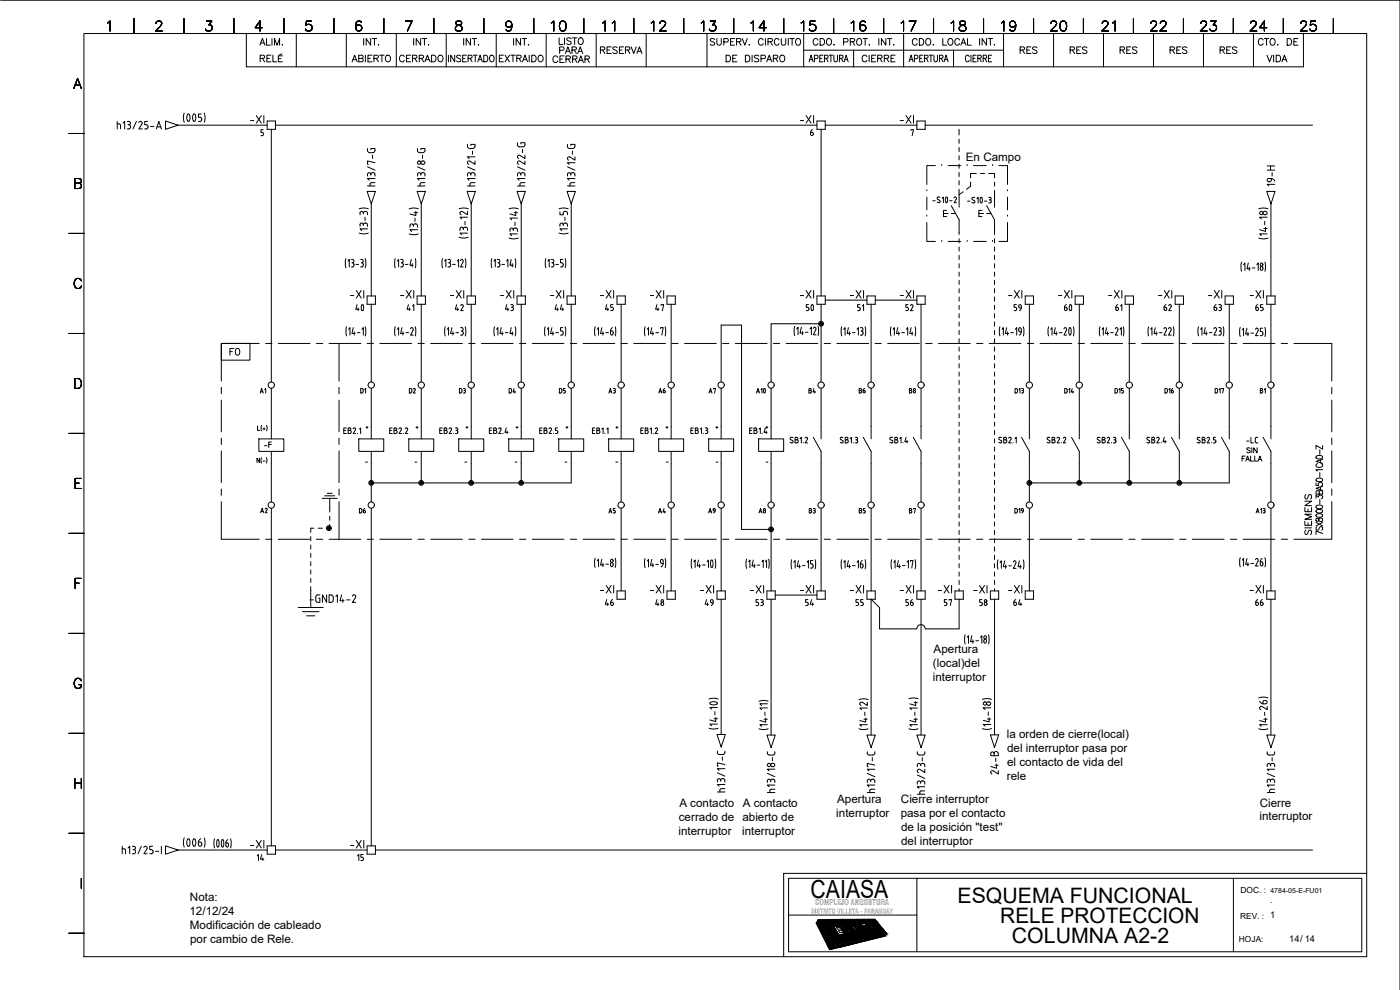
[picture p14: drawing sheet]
<svg xmlns="http://www.w3.org/2000/svg" width="420mm" height="297mm" viewBox="0 0 420 297" stroke-linecap="round" stroke-linejoin="round" font-family="sans-serif">
<defs><g id="words">
<text font-size="7.5" x="243.3" y="269.3">CAIASA</text>
<g font-size="7.1">
<text x="104.8" y="95.2">40</text>
<text x="239.9" y="95.2">50</text>
<text x="317.5" y="95.2">60</text>
</g>
<g font-size="6.6">
<text x="164.7" y="10.6">10</text>
<text x="179.9" y="10.6">11</text>
<text x="194.7" y="10.6">12</text>
<text x="209.5" y="10.6">13</text>
<text x="224.4" y="10.6">14</text>
<text x="239.5" y="10.6">15</text>
<text x="254.7" y="10.6">16</text>
<text x="269.5" y="10.6">17</text>
<text x="284.7" y="10.6">18</text>
<text x="299.5" y="10.6">19</text>
<text x="314.3" y="10.6">20</text>
<text x="329.8" y="10.6">21</text>
<text x="344.3" y="10.6">22</text>
<text x="359.5" y="10.6">23</text>
<text x="374.3" y="10.6">24</text>
<text x="389.5" y="10.6">25</text>
</g>
<g font-size="6.4">
<text x="287.4" y="270.9">ESQUEMA FUNCIONAL</text>
<text x="300.2" y="276.9">RELE PROTECCION</text>
<text x="303.7" y="282.9">COLUMNA A2-2</text>
</g>
<g font-size="5.7">
<text x="77.3" y="19.8">RELÉ</text>
<text x="226.1" y="119.6">A10</text>
<text x="179.2" y="179.2">-XI</text>
<text x="209.2" y="179.2">-XI</text>
<text x="239.2" y="179.2">-XI</text>
<text x="269.2" y="179.2">-XI</text>
<text x="301.6" y="179.2">-XI</text>
<text x="300.9" y="233.5" transform="rotate(-90 300.9 233.5)">24-B</text>
</g>
<g font-size="5.3">
<text x="167.2" y="17.3">PARA</text>
<text x="179.2" y="17.3">RESERVA</text>
<text x="305.2" y="17.3">RES</text>
<text x="320.3" y="17.3">RES</text>
<text x="335.1" y="17.3">RES</text>
<text x="350.3" y="17.3">RES</text>
<text x="365.1" y="17.3">RES</text>
<text x="376.8" y="14.8">CTO. DE</text>
<text x="104.8" y="19.8">ABIERTO</text>
<text x="118.9" y="19.8">CERRADO</text>
<text x="148.9" y="19.8">EXTRAIDO</text>
<text x="217" y="19.8">DE DISPARO</text>
<text x="257.9" y="19.8">CIERRE</text>
<text x="379.2" y="19.8">VIDA</text>
<text x="34.2" y="39.9">h13/25-A</text>
<text x="74.4" y="38.1">-XI</text>
<text x="239.2" y="38.1">-XI</text>
<text x="269.2" y="38.1">-XI</text>
<text x="128.8" y="57.1" transform="rotate(-90 128.8 57.1)">h13/8-G</text>
<text x="104.4" y="90.7">-XI</text>
<text x="119.2" y="90.7">-XI</text>
<text x="134.4" y="90.7">-XI</text>
<text x="149.2" y="90.7">-XI</text>
<text x="164.4" y="90.7">-XI</text>
<text x="179.2" y="90.7">-XI</text>
<text x="194.4" y="90.7">-XI</text>
<text x="239.2" y="90.7">-XI</text>
<text x="254.4" y="90.7">-XI</text>
<text x="269.2" y="90.7">-XI</text>
<text x="301.6" y="90.7">-XI</text>
<text x="316.8" y="90.7">-XI</text>
<text x="332" y="90.7">-XI</text>
<text x="346.8" y="90.7">-XI</text>
<text x="348.5" y="94.5">62</text>
<text x="361.9" y="90.7">-XI</text>
<text x="363.4" y="94.5">63</text>
<text x="374.3" y="90.7">-XI</text>
<text x="376.1" y="94.5">65</text>
<text x="68.1" y="107.9">F0</text>
<text x="180.6" y="183.1">46</text>
<text x="195.8" y="183.1">48</text>
<text x="210.6" y="183.1">49</text>
<text x="226.1" y="183.1">53</text>
<text x="240.9" y="183.1">54</text>
<text x="256.1" y="183.1">55</text>
<text x="270.9" y="183.1">56</text>
<text x="286.8" y="183.1" transform="rotate(-90 286.8 183.1)">57</text>
<text x="293.2" y="183.1">58</text>
<text x="303.4" y="183.1">64</text>
</g>
<g font-size="4.9">
<text x="166.9" y="14.5">LISTO</text>
<text x="242.4" y="42">6</text>
<text x="121.4" y="94.5">41</text>
<text x="135.8" y="94.5">42</text>
<text x="151" y="94.5">43</text>
<text x="165.8" y="94.5">44</text>
<text x="181" y="94.5">45</text>
<text x="195.8" y="94.5">47</text>
<text x="256.5" y="94.5">51</text>
<text x="270.9" y="94.5">52</text>
<text x="303.4" y="94.5">59</text>
<text x="338" y="94.5" transform="rotate(-90 338 94.5)">61</text>
<text x="78.3" y="135.5">-F</text>
<text x="373.2" y="134.1">-LC</text>
<text x="376.1" y="182.7">66</text>
<text x="76.2" y="259.3">14</text>
<text x="110.4" y="259.3" transform="rotate(-90 110.4 259.3)">15</text>
</g>
<g font-size="4.4">
<text x="77.3" y="119.2">A1</text>
<text x="107.2" y="119.2">D1</text>
<text x="121.7" y="119.2">D2</text>
<text x="136.9" y="119.2">D3</text>
<text x="151.7" y="119.2">D4</text>
<text x="166.9" y="119.2">D5</text>
<text x="181.7" y="119.2">A3</text>
<text x="196.8" y="119.2">A6</text>
<text x="212" y="119.2">A7</text>
<text x="242" y="119.2">B4</text>
<text x="256.8" y="119.2">B6</text>
<text x="272" y="119.2">B8</text>
<text x="318.6" y="119.2">D14</text>
<text x="348.5" y="119.2">D16</text>
<text x="377.5" y="119.2">B1</text>
<text x="77.3" y="155.2">A2</text>
<text x="106.9" y="155.2">D6</text>
<text x="181.7" y="155.2">A5</text>
<text x="196.8" y="155.2">A4</text>
<text x="211.7" y="155.2">A9</text>
<text x="226.8" y="155.2">A8</text>
<text x="242" y="155.2">B3</text>
<text x="256.8" y="155.2">B5</text>
<text x="272" y="155.2">B7</text>
<text x="376.1" y="155.2">A13</text>
</g>
<g font-size="3.5">
<text x="289.9" y="48.4">En Campo</text>
<text x="109" y="129.8">+</text>
<text x="123.8" y="129.8">+</text>
<text x="139" y="129.8">+</text>
<text x="169" y="129.8">+</text>
<text x="183.8" y="129.8">+</text>
<text x="199" y="129.8">+</text>
<text x="213.8" y="129.8">+</text>
<text x="229" y="129.8">+</text>
<text x="280.2" y="196.1">Apertura</text>
<text x="280" y="200.3">(local)del</text>
<text x="280" y="204.4">interruptor</text>
<text x="302.2" y="221.4">la orden de cierre(local)</text>
<text x="302.3" y="225.6">del interruptor pasa por</text>
<text x="302.2" y="233.9">rele</text>
<text x="302.3" y="229.7">el contacto de vida del</text>
<text x="203.9" y="242.2">A contacto</text>
<text x="222.9" y="242.2">A contacto</text>
<text x="251" y="245.1">interruptor</text>
<text x="251.2" y="240.9">Apertura</text>
<text x="270.3" y="245.2">pasa por el contacto</text>
<text x="270.4" y="241">Cierre interruptor</text>
<text x="378.1" y="242">Cierre</text>
<text x="203.6" y="250.6">interruptor</text>
<text x="203.7" y="246.4">cerrado de abierto de</text>
<text x="222.7" y="250.6">interruptor</text>
<text x="270.4" y="249.4">de la posición &quot;test&quot;</text>
<text x="378" y="246.2">interruptor</text>
<text x="270.4" y="253.5">del interruptor</text>
<text x="56.9" y="274.6">12/12/24</text>
<text x="57" y="270.4">Nota:</text>
<text x="57" y="278.8">Modificación de cableado</text>
<text x="57" y="283">por cambio de Rele.</text>
</g>
<g font-size="2.8">
<text x="381.2" y="271">.</text>
<text x="386.9" y="282.7">14/ 14</text>
</g>
<g font-size="2.6">
<text x="108.7" y="140.1">-</text>
<text x="123.5" y="140.1">-</text>
<text x="138.6" y="140.1">-</text>
<text x="153.8" y="140.1">-</text>
<text x="168.6" y="140.1">-</text>
<text x="183.8" y="140.1">-</text>
<text x="199" y="140.1">-</text>
<text x="214.1" y="140.1">-</text>
<text x="229" y="140.1">-</text>
</g>
<g font-size="2.5">
<text x="372.3" y="268.1">DOC. :</text>
<text x="372.2" y="275.6">REV. : 1</text>
<text x="371.8" y="282.6">HOJA:</text>
</g>
<text font-size="2.3" x="244.6" y="271.5">COMPLEJO ANGOSTURA</text>
<text font-size="2.1" x="381.3" y="268">4784-05-E-FU01</text>
<text font-size="1.9" x="243.3" y="274.1">DISTRITO VILLETA - PARAGUAY</text>
</g></defs>
<g fill="none" stroke="#000" stroke-width=".3">
<path d="M.2 .1h420v296.9M25.2 10.1h385v276.9h-385zM32.3 6.9l.7-.6v3M40.2 5.6v4.5M46.8 7l.2-.4 .4-.3h.6l.4 .3a.93 .93 0 0 1-.3 1.3l-1.4 1.4h2M55.2 5.6v4.5M62 6.3h1.5l-.8 1.2a.95 .95 0 0 1 1 1.1 .95 .95 0 0 1-1.3 .7l-.4-.1-.3-.5M70.2 5.6v4.5M73.9 10.1v10h317.3v-10M78 13.6l.8-2 .7 2M78.3 12.9h.9M78.7 8.3h-2.1l1.4-2v3"/>
<path d="M80 11.6v2h1.1M81.6 11.6v2M82.4 13.6v-2l.7 2 .8-2v2M85.2 5.6v4.5M88.9 10.1v10M93.4 6.3h-1.4l-.2 1.3a1.06 1.06 0 0 1 1.6 0 1.06 1.06 0 0 1-.2 1.6 1.06 1.06 0 0 1-1.5-.5M100.2 5.6v4.5M103.9 10.1v10M108.5 6.7a.86 .86 0 0 0-.9-.4 .86 .86 0 0 0-.7 .6 1.72 1.72 0 0 0 .7 2.4 .93 .93 0 0 0 1-.9 .93 .93 0 0 0-.9-1 .93 .93 0 0 0-1 .9M109.1 11.6v2M111.2 11.6v2l-1.3-2v2M111.7 11.6h1.4"/>
<path d="M112.4 11.6v2M113.5 13.5h.2zM115.2 5.6v4.5M118.9 10.1v10M121.7 6.3h2l-1.4 3M124.1 11.6v2M126.2 11.6v2l-1.3-2v2M126.7 11.6h1.3M127.4 11.6v2M128.6 13.4v.2zM130.2 5.6v4.5M133.9 10.1v10"/>
<path d="M136.5 16.6v1.9l-1.2-1.9v1.9M137 6.5a.6 .6 0 0 0 .2 1 1.11 1.11 0 0 1 1.2 .3 1.11 1.11 0 0 1 .1 1.2 1.08 1.08 0 0 1-1.1 .3 1.08 1.08 0 0 1-.7-1 1.35 1.35 0 0 1 1.4-.8 .6 .6 0 0 0 .3-1zM138.3 16.8l-.5-.2-.7 .2 .1 .5 1 .5 .1 .5-.5 .2-.7-.2M138.9 17.5h.6M139.1 11.6v2M140 16.6h-1.1v1.9h1.1M140.5 17.5l1-.1 .1-.7-1.1-.1v1.9M141.1 17.5l.6 1M141.2 11.6v2l-1.3-2v2M141.7 11.6h1.3M142 16.6h1.2M142.4 11.6v2"/>
<path d="M142.6 16.6v1.9M143.4 18.5l.7-1.9 .7 1.9M143.5 13.5h.2zM143.7 17.9h.8M145.2 5.6v4.5M145.2 16.6a1.01 1.01 0 0 1 1.2 1 1.01 1.01 0 0 1-1.2 .9zM147.3 16.6a.99 .99 0 0 1 1.1 .8 .99 .99 0 0 1-.6 1.1 1.06 1.06 0 0 1-.9-.7 1.06 1.06 0 0 1 .4-1.2zM148.9 10.1v10M153.6 7.3a.93 .93 0 0 1-1.3 .8 .93 .93 0 0 1-.3-1.4 .93 .93 0 0 1 1.5 0 2.71 2.71 0 0 1-.3 2.5 .91 .91 0 0 1-1.3-.3M154.1 11.6v2M156.2 11.6v2l-1.3-2v2M156.7 11.6h1.4"/>
<path d="M157.4 11.6v2M158.5 13.5h.2zM160.2 5.6v4.5M163.9 10.1v10M175.2 5.6v4.5M178.9 10.1v10M190.2 5.6v4.5M193.9 10.1v10M205.2 5.6v4.5M212.2 10.1v10M214.5 11.8l-.5-.2-.9 .2 .2 .5 1.2 .7v.3l-.5 .3-.9-.3M215.1 11.6v1.4l.6 .6a.62 .62 0 0 0 .8-.6v-1.4"/>
<path d="M217.2 12.6l1.2-.1 .1-.7-1.3-.2v2M219.2 12.5h.8M220.2 5.6v4.5M220.5 11.6h-1.3v2h1.3M221 12.5l1.2-.1 .1-.6-1.3-.2v2M221.7 12.5l.7 1.1M222.8 11.6l.7 2 .8-2M224.9 13.4v.2zM229 12a.73 .73 0 0 0-.8-.4 .73 .73 0 0 0-.6 .7 .83 .83 0 0 0 .3 1.1 .83 .83 0 0 0 1.1-.1v-.2M229.7 11.6v2M230.5 12.5l1.1-.1 .2-.5-.2-.3h-1.1v2M231.1 12.5l.7 1.1"/>
<path d="M233.8 12a.73 .73 0 0 0-.8-.4 .73 .73 0 0 0-.6 .7 .83 .83 0 0 0 .2 1.1 .83 .83 0 0 0 1.1-.1l.1-.2M234.5 11.6v1.4a.67 .67 0 0 0 .7 .6 .67 .67 0 0 0 .6-.6v-1.4M235.2 5.6v4.5M236.6 11.6v2M237 11.6h1.4M237.7 11.6v2M239.1 11.6a.94 .94 0 0 1 1.2 1 .94 .94 0 0 1-1.2 .9l-.3-.7zM241.2 10.1v10M241.2 15.1h60M242.8 18.5l.6-1.9 .6 1.9M243 17.9h.8M244.4 17.6l.9-.1 .2-.3-.2-.6h-.9v1.9"/>
<path d="M245.5 12a.73 .73 0 0 0-.9-.4 .73 .73 0 0 0-.5 .7v.5a.73 .73 0 0 0 .5 .8 .73 .73 0 0 0 .9-.5M246 17.5h.6M246.1 11.6h.7a1.07 1.07 0 0 1 .7 1 1.07 1.07 0 0 1-.7 1h-.7zM247 16.6h-1v1.9h1M247.5 17.5l.9-.1 .1-.3-.1-.5h-.9v1.9M248 17.5l.5 1M248.2 11.8a.94 .94 0 0 1 1.5 .6 .94 .94 0 0 1-1.1 1.2l-.6-.8zM248.8 16.6h1.1M249.4 16.6v1.9M250.2 5.6v4.5M250.3 16.6v1.4l.4 .5 .6-.2 .1-1.7M250.3 13.4v.2z"/>
<path d="M252 17.5l.9-.1v-.8h-.9v1.9M252.5 17.5l.5 1M253.2 12.6l1.1-.1 .1-.7-1.2-.2v2M253.3 18.5l.6-1.9 .7 1.9M253.6 17.9h.7M255.2 12.5l1.1-.1 .2-.5-.2-.3h-1.1v2M255.8 12.5l.7 1.1M257.3 11.8a.92 .92 0 0 1 1.3 .2 .92 .92 0 0 1-.2 1.3 .92 .92 0 0 1-1.3-.2 .92 .92 0 0 1 .2-1.3zM259.7 11.6v2M260.8 13.5h.2zM263.8 11.6v2M265.2 5.6v4.5"/>
<path d="M265.9 11.6v2l-1.4-2v2M266.3 11.6h1.4M267 11.6v2M268.2 13.4v.2zM271.2 10.1v10M272.8 18.5l.6-1.9 .6 1.9M273.1 17.9h.7M274.4 17.6l.9-.1v-.9h-.9v1.9M275.2 12a.73 .73 0 0 0-.8-.4 .73 .73 0 0 0-.6 .7 .83 .83 0 0 0 .3 1.1 .83 .83 0 0 0 1-.1l.1-.2M275.9 11.6h.7a1.06 1.06 0 0 1 .7 1 1.06 1.06 0 0 1-.7 1h-.7zM276 17.5h.6M277 16.6h-1v1.9h1"/>
<path d="M277.5 17.5l.9-.1v-.8h-.9v1.9M278 11.8a.92 .92 0 0 1 1.3 .2 .92 .92 0 0 1-.2 1.3 .92 .92 0 0 1-1.2-.2 .92 .92 0 0 1 .1-1.3zM278 17.5l.5 1M278.8 16.6h1.1M279.4 16.6v1.9M280.1 13.4v.2zM280.2 5.6v4.5M280.3 16.6l.1 1.7 .3 .2 .6-.2v-1.7M282 17.5l.9-.1v-.8h-.9v1.9M282.5 17.5l.5 1M282.9 11.6v2h1.2M283.3 18.5l.6-1.9 .6 1.9"/>
<path d="M283.5 17.9h.8M284.8 11.6a.94 .94 0 0 1 1.2 1 .94 .94 0 0 1-1.2 .9l-.3-.7zM286.2 15.1v5M288 12a.74 .74 0 0 0-.9-.4 .74 .74 0 0 0-.5 .7 .83 .83 0 0 0 .2 1.1 .83 .83 0 0 0 1.1-.1l.1-.2M288.4 13.6l.7-2 .8 2M290.4 11.6v2h1.1M290.9 17a.59 .59 0 0 0-.8-.4 .59 .59 0 0 0-.4 .7v.5a.59 .59 0 0 0 .4 .7 .59 .59 0 0 0 .8-.4M291.4 16.6v1.9M292 17.5h.6M293 16.6h-1v1.9h1M293.5 17.5l.9-.1v-.8h-.9v1.9M294 17.5l.5 1"/>
<path d="M294 11.6v2M295.1 17.5l.9-.1v-.8h-.9v1.9M295.2 5.6v4.5M295.6 17.5l.5 1M296.1 11.6v2l-1.4-2v2M296.6 11.6h1.3M296.7 17.5h.6M297.2 11.6v2M297.6 16.6h-.9v1.9h.9M298.4 13.5h.2zM301.2 10.1v10M310.2 5.6v4.5"/>
<path d="M316.2 10.1v10M325.2 5.6v4.5M331.2 10.1v10M340.2 5.6v4.5M346.2 10.1v10M355.2 5.6v4.5M361.2 10.1v10M370.2 5.6v4.5M376.2 10.1v10M385.2 5.6v4.5M400.2 5.6v4.5M22.1 26.6l1.2-3 1.1 3"/>
<path d="M22.6 25.6h1.4M49.7 36.3l3.7 1.3-3.7 1.2zM53.4 37.6h26.8M55.3 33.9l-.3 1.4 .3 1.4M56.3 34.3l.1-.1a1.31 1.31 0 0 1 .3 2.2 1.29 1.29 0 0 1-.4-2.1zM58 34.3l.1-.1a1.31 1.31 0 0 1 .3 2.2 1.29 1.29 0 0 1-.4-2.1zM59.5 36.4h.5M60.4 34.2h-.9v1l.8 .1 .3 .4-.1 .5-.5 .2M61.3 33.9l.3 1.4-.3 1.4M78.7 39.7l.4 .4-.1 .4-.3 .2M80.2 36.3h2.5v2.5h-2.5M81.4 38.8v75.8"/>
<path d="M82.7 37.6h162.5M245.2 36.3h2.5v2.5M246.4 38.8v50M247.7 37.6h27.5M273.4 39.1v-.2h.8l-.5 1.8M275.2 36.3h2.5v2.5h-2.5M277.7 37.6h116.2M287.8 38.8v1.7M20.7 40.1h4.5M22.4 55l1.8-.2 .2-.4-.1-.6-.6-.2h-1.3v3h1.3a.79 .79 0 0 0 .8-.8 .79 .79 0 0 0-.8-.8M78.3 40.7h.4M110.2 57.4h2.5l-1.3 3.8z"/>
<path d="M110.3 44.6v.8l.6 .4M110.3 55.8h2.2M110.3 50.1l2.2 1M110.9 45.8h1M111.3 52.3a.5 .5 0 0 0-.5-.5 .5 .5 0 0 0-.5 .5v.5M111.3 44.9v-.3h1.2v.8l-.6 .4M111.3 52.3v.3M111.8 46.6v1M112 51.8l.5 .2v.8M112.1 51.8a.57 .57 0 0 0-.8 .5M112.5 54.8l-1.2 .1-.3 .9M112.5 53.6h-2.2l.5 .5"/>
<path d="M112.5 48.8l-2.2-.5v1h.3M125.2 57.4h2.5l-1.3 3.8zM140.2 57.4h2.5l-1.3 3.8zM140.3 43.3l.2 1.1 1.4 .2M140.3 55.8h2.3M140.3 50.1l2.3 1M141.3 52.3a.5 .5 0 0 0-.5-.5 .5 .5 0 0 0-.5 .5v.5M141.3 52.3a.64 .64 0 0 1 .6-.5 .64 .64 0 0 1 .6 .5l.1 .5M141.3 43.7v-.4h1.3l-.1 .9-.6 .3M141.3 52.3v.3M141.8 45.3v1M142.6 54.8l-1.4 .1-.1 .9"/>
<path d="M142.6 53.6h-2.3l.5 .5M142.6 48.3v1l-1.5-.9a.51 .51 0 0 0-.8 .2 .51 .51 0 0 0 .4 .7M142.6 47.1h-2.3l.5 .5M155.2 57.4h2.5l-1.3 3.8zM155.3 42.8l.2 1.1 1.4 .2M155.3 55.8h2.2M155.3 50.1l2.2 1M156.1 46.6a.51 .51 0 0 0-.8 .3 .51 .51 0 0 0 .4 .6M156.3 52.3a.5 .5 0 0 0-.5-.5 .5 .5 0 0 0-.5 .5v.5M156.3 52.3a.64 .64 0 0 1 .6-.5 .64 .64 0 0 1 .6 .5v.5M156.3 43.2v-.4h1.2v.9l-.6 .4M156.3 52.3v.3"/>
<path d="M156.8 44.8v1M157.5 54.8l-1.2 .1-.3 .9M157.5 53.6h-2.2l.5 .5M157.5 48.3v1l-1.4-.9a.52 .52 0 0 0-.8 .2 .52 .52 0 0 0 .4 .7M157.5 46.6v1l-1.4-1M170.2 57.4h2.5l-1.3 3.8zM170.3 43.3v.9l.6 .4 1.4-.2 .3-1.1h-1.3v.4M170.3 55.8h2.3M170.3 50.1l2.3 1M171.3 52.3a.5 .5 0 0 0-.5-.5 .5 .5 0 0 0-.5 .5v.5M171.3 52.3a.64 .64 0 0 1 .6-.5 .64 .64 0 0 1 .6 .5l.1 .5M171.3 52.3v.3"/>
<path d="M171.8 45.3v1M172.6 54.8l-1.3 .1-.3 .9M172.6 53.6h-2.3l.5 .5M172.6 48.8h-2.3l.5 .5M172.6 47.1v1l-1.6-1a.51 .51 0 0 0-.7 .3 .51 .51 0 0 0 .4 .7M278.2 57.2h.1M278.2 59.1v3.9M280.7 49.7h-2.5v5.6M281.5 59.8l.5 .3a.46 .46 0 0 1-.1 .7 .46 .46 0 0 1-.7-.2M281.6 59.1l-.3 .3 .1 .4M281.6 59.1l.5 .1M282.6 49.7h.1"/>
<path d="M282.8 59.5l.3-.4v1.7M284 59.1a.96 .96 0 0 1 0 1.7l-.3-.8zM284.5 49.7h3.9M286.3 59.4l.4-.3 .3 .2-.7 1.5h.8M287.8 41.7v1.3M287.8 44.2v1.3M287.8 46.7v1.3M287.8 49.2v1.3M287.8 51.7v1.3M287.8 54.2v1.3M287.8 56.8v5.4M289.1 57.5l-1.3 .9"/>
<path d="M290.3 49.7h.1M291.3 54.6v1.3l-1.3 .9M292.2 49.7h3.8M292.5 59.3a.44 .44 0 0 0-.6 0 .44 .44 0 0 0 0 .6l.7 .5-.4 .5M293 52.1h-1.7v1.2M293.2 59.6l.4-.4v1.7M294.2 52.1h1.3M294.3 59.3h.4M294.3 59.3l-.2 .7 .2 .8M294.7 59.3l.2 .7-.2 .8M296.7 59.2l.7 .2v.4l-.3 .2M296.7 52.1h1.8v1.3"/>
<path d="M296.9 60h.2M297.1 60l.3 .2 .1 .3-.4 .4M297.9 49.7h.1M298.5 54.6v1.3M298.5 57.1v5.1M299.8 49.7h2.6v5.6M302.4 57.2h.1M302.4 59.1v3.9M380.2 57.4h2.5l-1.3 3.8zM380.3 51h2.2M380.3 49.8h2.2M380.5 53.6h1.1l-.1 .4a.57 .57 0 0 1-.8 .5 .57 .57 0 0 1-.2-.9z"/>
<path d="M381.3 49.8v1.2M381.5 53.5l.6 .2 .4 .6M381.8 51.8v1M382.5 55.3h-2.2l.5 .5M20.7 70h4.5M103.8 77.6l-.2 1.4 .2 1.3M104.4 78.3l.4-.5v2.3M105.4 77.8h.4M105.6 78.9h.2M105.8 77.8l.4 .3v.5l-.4 .2 .4 .3v.5l-.4 .5M106.8 79.3h.8M107.8 69.9l1.4 .3 1.3-.3"/>
<path d="M107.8 62.7l1.4-.3 1.3 .3M108 67.4a.5 .5 0 0 1 .5-.5 .5 .5 0 0 1 .5 .5l.5-.5 .5 .1 .3 .4M108.1 67.4v.5M108.2 77.8l.8 .3v.5l-.4 .2M108.4 78.9h.2M108.6 78.8l.4 .3v.5l-.4 .5M109 63.9a.5 .5 0 0 0-.5-.5 .5 .5 0 0 0-.5 .5l.1 .5M109.1 63.9l.2-.4h.7l.3 .9M109.1 63.9v.3M109.1 67.4v.3M109.6 65.2v1M109.6 77.6l.2 1.4-.2 1.3"/>
<path d="M110.3 68.7h-2.2l.4 .5M110.3 67.4v.5M111.4 61.2v27.6M118.6 77.6l-.2 1.4 .2 1.3M119.2 78.3l.4-.5v2.3M120.2 77.8l.8 .3v.5l-.4 .2M120.4 78.9h.2M120.6 78.8l.4 .3v.5l-.4 .5M121.6 79.3h.8M122.8 70.2l1.4 .2 1.4-.2M122.8 62.7l1.4-.3 1.4 .3M123.4 77.8l-.4 1.8h1"/>
<path d="M123.7 79.1v1M124 67.7a.5 .5 0 0 0-.5-.5 .5 .5 0 0 0-.5 .5v.5M124.1 67.7v.2M124.3 63.8h1M124.5 67.2l-.5 .5M124.5 67.2h.3M124.5 65.4v1M124.6 77.6l.2 1.4-.2 1.3M124.8 67.2l.4 .2 .1 .8M124.8 63.4v1.3l-1.8-.5M125.3 68.9h-2.3l.5 .5M126.4 61.2v27.6"/>
<path d="M132.8 77.6l-.2 1.4 .2 1.3M133.4 78.3l.4-.5v2.3M134.4 77.8l.8 .3v.5l-.4 .2M134.6 78.9h.2M134.8 78.8l.4 .3v.5l-.4 .5M135.8 79.3h.8M137.2 78.3l.4-.5v2.3M137.8 71.2l1.4 .2 1.3-.2M137.8 62.7l1.4-.3 1.3 .3M138.2 78.2a.43 .43 0 0 1 .6-.3 .43 .43 0 0 1 .1 .7l-.7 1.5h.8M139 68.7a.5 .5 0 0 0-.5-.5 .5 .5 0 0 0-.5 .5v.5M139 68.7a.64 .64 0 0 1 .7-.5 .64 .64 0 0 1 .6 .5v.5"/>
<path d="M139 68.7v.2M139.6 66.4v1M139.6 77.6l.2 1.4-.2 1.3M140.3 69.9h-2.3l.6 .5M140.3 65.2h-2.3l.6 .5M140.3 63.4v1l-1.5-.9a.51 .51 0 0 0-.7 .2 .51 .51 0 0 0 .3 .7M141.4 61.2v27.6M147.6 77.6l-.2 1.4 .2 1.3M148.2 78.3l.4-.5v2.3M149.2 77.8l.8 .3v.5l-.4 .2M149.4 78.9h.2M149.6 78.8l.4 .5"/>
<path d="M150 79.6l-.4 .5M150 79.3v.3M150.6 79.3h.8M152 78.3l.4-.5v2.3M152.8 71.4l1.4 .3 1.3-.3M152.8 62.7l1.4-.3 1.3 .3M153.4 77.8l-.4 1.8h1M153.7 79.1v1M154 68.9a.5 .5 0 0 0-.5-.5 .5 .5 0 0 0-.5 .5l.1 .5M154.1 68.9a.62 .62 0 0 1 .6-.5 .62 .62 0 0 1 .6 .5v.5M154.1 68.9v.3M154.3 63.8h1"/>
<path d="M154.6 66.7v1M154.6 77.6l.2 1.4-.2 1.3M154.8 63.4v1.3l-1.7-.5M155.3 70.2h-2.2l.4 .5M155.3 65.4h-2.2l.4 .5M156.4 61.2v27.6M163.8 77.6l-.2 1.4 .2 1.3M164.4 78.3l.4-.5v2.3M165.4 77.8l.7 .3v.5l-.3 .2M165.6 78.9h.2M165.8 78.8l.3 .3 .1 .5-.4 .5M166.8 79.3h.8"/>
<path d="M167.8 69.9l1.4 .3 1.3-.3M167.8 62.7l1.4-.3 1.3 .3M168 67.4a.5 .5 0 0 1 .5-.5 .5 .5 0 0 1 .5 .5 .64 .64 0 0 1 .7-.5 .64 .64 0 0 1 .6 .5M168 63.5v.9h1.1v-.7l.4-.3 .7 .3 .1 .7M168 67.4v.5M168.6 78.8l.4 .5v.5l-.4 .3M168.9 77.8h-.7v1.1h.4M169.1 67.4v.3M169.5 65.2v1M169.6 77.6l.2 1.4-.2 1.3M170.3 68.7h-2.3l.6 .5M170.3 67.4v.5"/>
<path d="M171.4 61.2v27.6M278.2 66.8v5.6h2.5M278.2 64.9h.1M280 60.2h.7M282.6 72.4h.1M283.1 64.1h1.5M284.1 63.1h-1v1.9h1M284.5 72.4h3.9M285 60.2h.8M285.5 61.7l2.3 4.2v4.5M285.5 64.1h1.3M287.8 71.6v1.3"/>
<path d="M287.8 74.1v1.3M287.8 76.6v1.3M287.8 79.1v1.3M290.3 72.4h.1M290.4 60.4h.7M291.7 60.7l.5 .2M292.2 72.4h3.8M293.8 64.1h1.4M294.3 60.8h.4M294.7 63.1h-.9v1.9h.9M295.4 60.4h.8M296.1 64.1h1.3"/>
<path d="M296.1 61.7l2.4 4.2v4.5M296.7 60.9h.4M297.9 72.4h.1M298.5 71.6v1.3M298.5 74.1v1.3M298.5 76.6v1.3M298.5 79.1v1.3M302.4 64.9h.1M302.4 66.8v5.6h-2.6M372.6 78.6l-.2 1.4 .2 1.4M373.2 79.4l.4-.5v2.2M374.6 78.9l-.4 1.8h1"/>
<path d="M377.2 79.4l.4-.5v2.2M377.8 71.4l1.3 .3 1.4-.3M377.8 62.7l1.3-.3 1.4 .3M379.3 68.6h1M379.5 63.4a.5 .5 0 0 0-.5 .5 .5 .5 0 0 0 .5 .5M379.5 63.4a.54 .54 0 0 1 .8 .5 .54 .54 0 0 1-.8 .5M379.5 66.4v1M379.6 78.6l.2 1.4-.2 1.4M379.8 68.2v1.2l-1.8-.5M380.3 70.2h-2.3l.5 .5M380.3 65.2h-2.3l.5 .5M381.4 61.2v27.6"/>
<path d="M24.4 84.3a1.1 1.1 0 0 0-1.2-.8 1.1 1.1 0 0 0-.9 1.2 1.3 1.3 0 0 0 .3 1.4 1.3 1.3 0 0 0 1.4 .3l.4-.6M104 98l-.2 1.4 .2 1.4M104.6 98.8l.4-.5v2.2M105.4 80.1h.4M106 98.3l-.4 1.8h1M106.3 99.6v.9M107.2 99.8h.8M108.2 80.1h.4M108.6 98.8l.4-.5v2.2M109.6 98l.2 1.4-.2 1.4M111.4 91.3v23.3M118.6 98l-.2 1.4 .2 1.4"/>
<path d="M119.2 98.8l.4-.5v2.2M120.2 80.1h.4M120.6 98.3l-.4 1.8h1M120.9 99.6v.9M121.8 99.8h.8M123.6 98.3l-.4 .4M123.6 98.3l.3 .1 .1 .5-.8 1.6h.8M124.6 98l.2 1.4-.2 1.4M125.2 88.8h2.5v2.5h-2.5M126.4 91.3v23.3M133.6 98l-.2 1.4 .2 1.4M134.2 98.8l.4-.5v2.2"/>
<path d="M134.4 80.1h.4M135.6 98.3l-.4 1.8h1M135.9 99.6v.9M136.8 99.8h.8M138.2 98.3h.4M138.4 99.3h.2M138.6 98.3l.3 .3v.5l-.3 .2 .3 .2 .1 .6-.4 .4M139.6 98l.2 1.4-.2 1.4M140.2 88.8h2.5v2.5h-2.5M141.4 91.3v23.3M148.4 98l-.2 1.4 .2 1.4M149 98.8l.4-.5v2.2"/>
<path d="M149.2 80.1h.4M150.4 98.3l-.4 1.8h1M150.7 99.6v.9M151.6 99.8h.8M153.4 98.3l-.4 1.8h1M153.7 99.6v.9M154.6 98l.2 1.4-.2 1.4M155.2 88.8h2.5v2.5h-2.5M156.4 91.3v23.3M163.6 98l-.2 1.4 .2 1.4M164.2 98.8l.4-.5v2.2M165.4 80.1h.4"/>
<path d="M165.6 98.3l-.4 1.8h1M165.9 99.6v.9M166.8 99.8h.8M168.2 80.1h.4M168.6 99.3l.4 .5v.5l-.4 .2M168.9 98.3h-.7v1h.4M169.6 98l.2 1.4-.2 1.4M170.2 88.8h2.5v2.5h-2.5M171.4 91.3v23.3M178.6 98l-.2 1.4 .2 1.4M179.2 98.8l.4-.5v2.2M180.6 98.3l-.4 1.8h1"/>
<path d="M180.9 99.6v.9M181.8 99.8h.8M183.6 99.3l.3 .1 .1 .4M183.6 99.3h-.4l.1 1 .5 .2 .2-.4M183.8 98.3l-.4 .4-.2 .6M184 99.8v.3M184.6 98l.2 1.4-.2 1.4M185.2 88.8h2.5v2.5h-2.5M186.4 91.3v23.3M193.6 98l-.2 1.4 .2 1.4M194.2 98.8l.4-.5v2.2M195.6 98.3l-.4 1.8h1"/>
<path d="M195.9 99.6v.9M196.8 99.8h.8M198.2 98.6v-.3h.8l-.4 2.2M199.6 98l.2 1.4-.2 1.4M200.2 88.8h2.5v2.5h-2.5M201.4 91.3v23.3M238.5 97.9l-.2 1.4 .2 1.4M239.1 98.7l.4-.5v2.2M240.5 98.2l-.4 1.7h1M240.8 99.4v1M241.7 99.7h.8M243.1 98.7l.4-.5v2.2"/>
<path d="M244.1 98.6a.43 .43 0 0 1 .6-.4 .43 .43 0 0 1 .1 .7l-.7 1.5h.8M245.5 97.9l.2 1.4-.2 1.4M246.4 91.3v23.3M246.4 97.1h-15v17.5M247.7 90.1h12.5M252.6 98l-.2 1.4 .2 1.4M253.2 98.8l.4-.5v2.2M254.6 98.3l-.4 1.8h1M254.9 99.6v.9M255.8 99.8h.8M257.2 98.8l.4-.5v2.2M258.2 98.3l.7 .3v.5l-.3 .2"/>
<path d="M258.4 99.3h.2M258.6 99.3a.66 .66 0 0 1 .4 .8 .66 .66 0 0 1-.8 .4M259.6 98l.2 1.4-.2 1.4M260.2 88.8h2.5v2.5h-2.5M261.4 91.3v23.3M262.7 90.1h12.5M267.4 98l-.2 1.4 .2 1.4M268 98.8l.4-.5v2.2M269.4 98.3l-.4 1.8h1M269.7 99.6v.9M270.6 99.8h.8M272 98.8l.4-.5v2.2"/>
<path d="M273.4 98.3l-.4 1.8h1M273.7 99.6v.9M274.6 98l.2 1.4-.2 1.4M275.2 88.8h2.5v2.5h-2.5M276.4 91.3v23.3M287.8 81.6v1.3M287.8 84.1v1.3M287.8 86.6v1.3M287.8 89.1v1.3M287.8 91.6v1.3M287.8 94.1v1.3M287.8 96.6v1.3"/>
<path d="M287.8 99.1v1.3M298.5 81.6v1.3M298.5 84.1v1.3M298.5 86.6v1.3M298.5 89.1v1.3M298.5 91.6v1.3M298.5 94.1v1.3M298.5 96.6v1.3M298.5 99.1v1.3M300.1 98l-.2 1.4 .2 1.4M300.7 98.8l.4-.5v2.2M302.1 98.3l-.4 1.8h1"/>
<path d="M302.4 99.6v.9M303.3 99.8h.8M304.7 98.8l.4-.5v2.2M306.5 99.6h-.4a.61 .61 0 0 1-.4-.7 .61 .61 0 0 1 .6-.5l.2 .4v1l-.6 .8M307.1 98l.2 1.4-.2 1.4M307.7 88.8h2.5v2.5h-2.5M308.9 91.3v23.3M314.7 98l-.2 1.4 .2 1.4M315.3 98.8l.4-.5v2.2M316.7 98.3l-.4 1.8h1M317 99.6v.9M317.9 99.8h.8"/>
<path d="M319.3 98.7a.43 .43 0 0 1 .6-.3 .43 .43 0 0 1 .1 .7l-.7 1.4h.8M320.9 98.4l.1-.1a1.44 1.44 0 0 1 .2 2.2 1.48 1.48 0 0 1-.3-2.1zM322.1 98l.2 1.4-.2 1.4M323.9 91.3v23.3M330.1 98l-.2 1.4 .2 1.4M330.7 98.8l.4-.5v2.2M332.1 98.3l-.4 1.8h1M332.4 99.6v.9M333.3 99.8h.8M335.1 98.3l-.4 .4M335.1 98.3l.3 .1 .1 .5-.8 1.6h.8M336.1 98.8l.4-.5v2.2"/>
<path d="M337.1 98l.2 1.4-.2 1.4M337.7 88.8h2.5v2.5h-2.5M338.9 91.3v23.3M344.7 98l-.2 1.4 .2 1.4M345.3 98.8l.4-.5v2.2M346.7 98.3l-.4 1.8h1M347 99.6v.9M347.9 99.8h.8M349.3 98.7a.43 .43 0 0 1 .6-.3 .43 .43 0 0 1 .1 .7M350.1 99.1l-.8 1.4h.8M350.7 98.7a.43 .43 0 0 1 .6-.3 .43 .43 0 0 1 .1 .7l-.7 1.4h.8M352.1 98l.2 1.4-.2 1.4"/>
<path d="M352.7 88.8h2.5v2.5h-2.5M353.9 91.3v23.3M359.7 98l-.2 1.4 .2 1.4M360.3 98.8l.4-.5v2.2M361.7 98.3l-.4 1.8h1M362 99.6v.9M362.9 99.8h.8M364.3 98.7a.43 .43 0 0 1 .6-.3 .43 .43 0 0 1 .1 .7M365.1 99.1l-.8 1.4h.8M365.7 98.3l.7 .3v.5l-.3 .2M365.9 99.3h.2M366.1 99.3a.66 .66 0 0 1 .4 .8 .66 .66 0 0 1-.8 .4"/>
<path d="M367.1 98l.2 1.4-.2 1.4M367.7 88.8h2.5v2.5h-2.5M368.9 91.3v23.3M372.2 98.2l-.2 1.4 .2 1.4M372.8 99l.4-.5v2.2M374.2 98.5l-.4 1.7h1M374.5 99.7v1M374.9 80.1v1M375.4 100h.8M375.8 80.4h.8M376.8 98.8a.43 .43 0 0 1 .6-.3 .43 .43 0 0 1 .1 .7M377.5 99.2l-.7 1.5h.8"/>
<path d="M378.2 80.4l.4-.5 .4 .5M378.2 80.4l.1 .5 .3 .2 .4-.2v-.5M378.6 99.4l.4 .3v.5M378.9 98.5h-.7v1h.4M379.6 98.2l.2 1.4-.2 1.4M380.2 88.8h2.5v2.5h-2.5M381.4 91.3v23.3M20.7 100.1h4.5M22.4 113.6h1a1.59 1.59 0 0 1 1.1 1.5 1.59 1.59 0 0 1-1.1 1.5h-1zM66.4 103h8.6v5.1h-8.6zM66.4 116.2v1.9M77.8 103h-11.4v11.3"/>
<path d="M79.7 103h1.9M81.4 116.5v15.2M83.5 103h9.5M95 103h1.9M98.8 103h9.5M101.7 103v11.3M101.7 116.2v1.9M110.2 103h1.9M111.4 116.5v15.2M114 103h9.5M125.4 103h1.9M126.4 116.5v15.2"/>
<path d="M129.2 103h9.6M138.2 100.5h.4M140.7 103h1.9M141.4 116.5v15.2M144.5 103h9.5M155.9 103h1.9M156.4 116.5v15.2M159.7 103h9.5M168.2 100.5h.4M171.2 103h1.9M171.4 116.5v15.2M175 103h9.5"/>
<path d="M186.4 103h1.9M186.4 116.5v15.2M190.2 103h9.5M201.4 116.5v15.2M201.6 103h1.9M205.4 103h9.6M216.4 114.6v-17.1h6.1v61.3h8.9M216.4 116.5v15.2M216.9 103h1.9M220.7 103h9.5M231.4 116.5v15.2M232.1 103h1.9"/>
<path d="M235.9 103h9.5M246.4 116.5v15.2M247.4 103h1.9M251.2 103h9.5M261.4 116.5v15.2M262.6 103h1.9M266.4 103h9.5M276.4 116.5v15.2M277.8 103h1.9M281.6 103h9.6M287.8 101.6v1.3M287.8 104.1v1.3"/>
<path d="M287.8 106.6v1.3M287.8 109.1v1.3M287.8 111.6v1.3M287.8 114.1v1.3M287.8 116.6v1.3M287.8 119.1v1.3M293.1 103h1.9M296.9 103h9.5M298.5 101.6v1.3M298.5 104.1v1.3M298.5 106.6v1.3M298.5 109.1v1.3"/>
<path d="M298.5 111.6v1.3M298.5 114.1v1.3M298.5 116.6v1.3M298.5 119.1v1.3M304.9 116.6l.5 .4-.1 .7-.4 .2M304.9 116.6h-.3v1.3h.3M305.8 116.9l.3-.3v1.3M306.6 117.9h.3M306.6 116.6h.3M306.9 116.6l.3 .3-.5 .3M306.9 117.1l.3 .4M307.2 117.6l-.3 .3"/>
<path d="M307.2 117.5v.1M308.3 103h1.9M308.9 116.5v15.2M312.1 103h9.5M323.6 103h1.9M323.9 116.5v15.2M327.4 103h9.5M335 116.6l.4 .4-.1 .7-.3 .2M335 116.6h-.4v1.3h.4M335.8 116.9l.3-.3v1.3M336.6 117.9h.3M336.9 117.1l.3 .4"/>
<path d="M337.1 116.6h-.5v.6h.3M337.2 117.5v.1M337.2 117.6l-.3 .3M338.8 103h1.9M338.9 116.5v15.2M342.6 103h9.5M353.9 116.5v15.2M354 103h1.9M357.8 103h9.6M365 116.6l.4 .4v.7l-.4 .2M365 116.6h-.3v1.3h.3M365.9 116.9l.3-.3v1.3"/>
<path d="M366.6 116.7l.6-.1-.3 1.3M368.9 116.5v15.2M369.3 103h1.9M373.1 103h9.5M379 100.2l-.2 .4-.6 .1M381.4 116.5v15.2M384.5 103h1.9M388.3 103h11.4v11.3M399.7 116.2v1.9M20.7 130.1h4.5M66.4 120v9.6M66.4 131.5v1.9"/>
<path d="M66.4 135.3v9.5M77.3 127.8v1.3h.6M77.7 131.7h7.5v3.7h-7.5zM77.9 137.5v1.3l-.8-1.3v1.3M78.5 137.3v1.7M78.5 127.6v1.7M78.9 138.4h.6M79 128.7h.5M79.2 128.4v.6M80 137.3v1.7M80 127.6v1.7M81.4 135.4v15.2"/>
<path d="M101.7 120v9.6M101.7 131.5v1.9M101.7 135.3v9.5M103.2 129.1h.5M103.9 128.4h-.7v1.7h.7M104.5 128.4l.8 .2v.3l-.4 .2a.48 .48 0 0 1 .5 .5 .48 .48 0 0 1-.5 .5h-.4zM104.5 129.1h.4M106.4 128.4l.3 .4-.7 1.3h.7M106.4 128.4l-.4 .3M107.3 130v.1M107.7 131.7h7.5v3.7h-7.5zM111.4 135.4v15.2"/>
<path d="M116.9 129.1h.6M117.7 128.4h-.8v1.7h.8M118.3 128.4l.7 .2v.3l-.3 .2a.48 .48 0 0 1 .5 .5 .48 .48 0 0 1-.5 .5h-.4zM118.3 129.1h.4M119.7 128.7l.4-.3 .4 .4-.8 1.3h.8M121.1 130v.1M121.6 128.7l.4-.3 .4 .4-.8 1.3h.8M122.7 131.7h7.5v3.7h-7.5zM126.4 135.4v9.5M132 129.1h.5M132.7 128.4h-.7v1.7h.7M133.3 128.4l.8 .2v.3l-.4 .2a.48 .48 0 0 1 .5 .5 .48 .48 0 0 1-.5 .5h-.4z"/>
<path d="M133.3 129.1h.5M134.8 128.7l.3-.3 .4 .2-.7 1.5h.7M136.1 130v.1M136.7 128.4l.6 .2v.3l-.3 .2M136.8 129.1h.2M137 129.1l.3 .2 .1 .4-.2 .3-.5 .1M137.7 131.7h7.5v3.7h-7.5zM141.4 135.4v9.5M146.9 129.1h.5M147.6 128.4h-.7v1.7h.7M148.2 128.4l.8 .2v.3l-.4 .2a.48 .48 0 0 1 .5 .5 .48 .48 0 0 1-.5 .5h-.4zM148.2 129.1h.5"/>
<path d="M149.7 128.7l.3-.3 .4 .4-.7 1.3h.7M151 130v.1M151.9 128.4l-.3 1.3h.9M152.2 129.3v.8M152.7 131.7h7.5v3.7h-7.5zM154.9 128.2h.5M155.2 127.9v.6M156.4 135.4v9.5M162 129.1h.5M162.7 128.4h-.7v1.7h.7M163.3 128.4l.8 .2v.3l-.4 .2a.48 .48 0 0 1 .5 .5 .48 .48 0 0 1-.5 .5h-.4zM163.3 129.1h.4"/>
<path d="M164.8 128.7l.5-.3 .2 .5M165.5 129l-.7 1.1h.7M166.1 130v.1M167.3 128.4h-.6v.7l.5 .1 .2 .3-.2 .5-.5 .1M167.7 131.7h7.5v3.7h-7.5zM171.4 135.4v9.5h-60M177.8 129.1h.6M178.5 128.4h-.7v1.7h.7M179.1 128.4l.8 .2v.3l-.3 .2a.48 .48 0 0 1 .4 .5 .48 .48 0 0 1-.4 .5h-.5zM179.1 129.1h.5M180.6 128.8l.4-.4v1.7M181.5 130v.1"/>
<path d="M182.1 128.8l.4-.4v1.7M182.7 131.7h7.5v3.7h-7.5zM186.4 135.4v15.2M192.3 129.1h.6M193.1 128.4h-.8v1.7h.8M193.6 128.4l.8 .2v.3l-.3 .2a.48 .48 0 0 1 .5 .5 .48 .48 0 0 1-.5 .5h-.5zM193.6 129.1h.5M195.1 128.8l.4-.4v1.7M196.1 130v.1M197 128.4l.4 .4-.8 1.3h.8M197 128.4l-.4 .3M197.7 131.7h7.5v3.7h-7.5z"/>
<path d="M201.4 135.4v15.2M207.3 129.1h.6M208.1 128.4h-.8v1.7h.8M208.7 128.4l.7 .2v.3l-.3 .2a.48 .48 0 0 1 .5 .5 .48 .48 0 0 1-.5 .5h-.4zM208.7 129.1h.4M210.2 128.8l.3-.4v1.7M211.1 130v.1M211.7 128.4l.6 .2v.3l-.3 .2M211.8 129.1h.2M212 129.1l.3 .2 .1 .4-.2 .3-.5 .1M212.7 131.7h7.5v3.7h-7.5zM216.4 135.4v15.2"/>
<path d="M225 129.1h.6M225.7 128.4h-.7v1.7h.7M226.3 128.4l.8 .2v.3l-.4 .2a.48 .48 0 0 1 .5 .5 .48 .48 0 0 1-.5 .5h-.4zM226.3 129.1h.5M227.7 131.7h7.5v3.7h-7.5zM231.4 135.4v15.2M238 131.3a.45 .45 0 0 0-.7-.1 .45 .45 0 0 0 0 .7l.5 .3a.47 .47 0 0 1 0 .7 .47 .47 0 0 1-.7-.2M238.6 131.2l.8 .2v.4l-.3 .1a.48 .48 0 0 1 .5 .5 .48 .48 0 0 1-.5 .5h-.5zM238.6 132h.5M240.1 131.6l.4-.4v1.7M241.1 132.8v.1M241.6 131.5l.6-.3 .1 .6"/>
<path d="M242.3 131.8l-.7 1.1h.8M244.1 131.2l2.3 4.2v15.2M253 131.3a.44 .44 0 0 0-.7 0 .44 .44 0 0 0 .1 .6l.5 .3a.46 .46 0 0 1-.1 .7 .46 .46 0 0 1-.6-.2M253.7 131.2l.7 .2v.4l-.3 .1a.48 .48 0 0 1 .5 .5 .48 .48 0 0 1-.5 .5h-.4zM253.7 132h.4M255.2 131.6l.3-.4v1.7M256.1 132.8v.1M256.7 131.2l.6 .2v.4l-.3 .1M256.8 132h.2M257 132l.3 .1 .1 .4-.2 .3-.5 .1M259.1 131.2l2.3 4.2v15.2M267.9 131.3a.45 .45 0 0 0-.7-.1 .45 .45 0 0 0 0 .7l.6 .3a.47 .47 0 0 1-.1 .7 .47 .47 0 0 1-.7-.2"/>
<path d="M268.5 131.2l.8 .2v.4l-.3 .1a.48 .48 0 0 1 .5 .5 .48 .48 0 0 1-.5 .5h-.5zM268.5 132h.5M270 131.6l.4-.4v1.7M271 132.8v.1M271.9 131.2l-.4 1.3h1M272.2 132.2v.7M274.1 131.2l2.3 4.2v15.2M287.8 121.6v1.3M287.8 124.1v1.3M287.8 126.6v1.3M287.8 129.1v1.3M287.8 131.6v1.3"/>
<path d="M287.8 134.1v1.3M287.8 136.6v1.3M287.8 139.1v1.3M298.5 121.6v1.3M298.5 124.1v1.3M298.5 126.6v1.3M298.5 129.1v1.3M298.5 131.6v1.3M298.5 134.1v1.3M298.5 136.6v1.3M298.5 139.1v1.3M299.9 131.9l.6 .3"/>
<path d="M300.4 132.2a.46 .46 0 0 1 0 .7 .46 .46 0 0 1-.7-.2M300.6 131.3a.45 .45 0 0 0-.7-.1 .45 .45 0 0 0 0 .7M301.2 131.2l.8 .2v.4l-.3 .1a.48 .48 0 0 1 .5 .5 .48 .48 0 0 1-.5 .5h-.5zM301.2 132h.5M302.7 131.5l.6-.3 .1 .6M303.4 131.8l-.7 1.1h.8M304 132.8v.1M304.6 131.6l.4-.4v1.7M306.6 131.2l2.3 4.2v15.2M315.1 131.3a.44 .44 0 0 0-.7 0 .44 .44 0 0 0 0 .6l.6 .3a.47 .47 0 0 1-.1 .7 .47 .47 0 0 1-.7-.2M315.7 132h.5M316.2 131.2l.4 .4-.4 .3a.48 .48 0 0 1 .5 .5 .48 .48 0 0 1-.5 .5"/>
<path d="M316.2 131.2h-.5v1.7h.5M317.2 131.5l.2-.3h.4l.1 .6M317.9 131.8l-.7 1.1h.8M318.6 132.8v.1M319.1 131.5l.6-.3 .1 .6M319.8 131.8l-.7 1.1h.8M321.6 131.2l2.3 4.2v9.5M330.1 131.3a.45 .45 0 0 0-.6-.1 .45 .45 0 0 0 0 .7l.5 .3a.47 .47 0 0 1 0 .7 .47 .47 0 0 1-.7-.2M330.8 131.2l.8 .2v.4l-.4 .1a.48 .48 0 0 1 .5 .5 .48 .48 0 0 1-.5 .5h-.4zM330.8 132h.5M332.3 131.5l.5-.3 .2 .6M333 131.8l-.7 1.1h.7"/>
<path d="M333.6 132.8v.1M334.2 131.2l.6 .2v.4l-.3 .1M334.3 132h.2M334.5 132l.3 .1v.6l-.6 .2M336.6 131.2l2.3 4.2v9.5M344.2 132.7l.5 .2M345 131.3a.44 .44 0 0 0-.6 0 .44 .44 0 0 0 0 .6l.7 .5-.4 .5M345.7 131.2l.7 .2v.4l-.3 .1a.48 .48 0 0 1 .5 .5 .48 .48 0 0 1-.5 .5h-.4zM345.7 132h.4M347.1 131.5l.6-.3 .1 .6M347.9 131.8l-.7 1.1h.7M348.5 132.8v.1"/>
<path d="M349.4 131.2l-.4 1.3h1M349.7 132.2v.7M351.6 131.2l2.3 4.2v9.5M359.6 131.2l.5 .1M359.7 131.2l-.4 .4 .7 .6a.47 .47 0 0 1 0 .7 .47 .47 0 0 1-.7-.2M360.8 131.2l.8 .2v.4l-.4 .1a.48 .48 0 0 1 .5 .5 .48 .48 0 0 1-.5 .5h-.4zM360.8 132h.5M362.3 131.5l.5-.3 .2 .6M363 131.8l-.7 1.1h.7M363.6 132.8v.1M364.2 132.9h.3M364.5 132l.4 .3"/>
<path d="M364.8 131.2h-.6v.8h.3M364.9 132.5l-.4 .4M364.9 132.3v.2M366.6 131.2l2.3 4.2v9.5h-60M372.8 137.6h.5M373.7 136.8h-.9v1.6M373.8 138.4l.6-1.6 .6 1.6M374.1 137.8h.7M375.2 134.6l-.4-.2-.6 .2 .1 .3 .9 .5-.4 .5-.6-.3M375.3 136.8v1.6h.9M375.7 134.4v1.5M376.6 136.8v1.6h.8"/>
<path d="M377.3 134.4v1.5l-1-1.5v1.5M377.5 138.4l.6-1.6 .6 1.6M377.8 137.8h.7M379.1 131.2l2.3 4.2v15.2M395 136.9l1.6-.2 .3 .2v.4l-.3 .3h-1.3l-.3-.1zM395.4 139.1a.59 .59 0 0 0-.4 .7 .59 .59 0 0 0 .7 .4h.5a.59 .59 0 0 0 .7-.4 .59 .59 0 0 0-.4-.7M396.1 135v1.3M396.3 138.1v.7M396.9 137.8l-2 .6 2 .6M396.9 133.7v1l-2-1v1M399.7 120v9.6M399.7 131.5v1.9"/>
<path d="M399.7 135.3v9.5M22.6 145h1.1M24.4 143.6h-1.8v3h1.8M66.4 150.5v11.3h11.4M66.4 146.7v1.9M81.4 152.5v101.3M94.2 158.5h-.9v1.3M95.5 158.5h1.2M96.7 149.5h4.5M97.5 148.8h3M98.2 148h1.5M99 149.5v4.1"/>
<path d="M99 154.9v1.2M99 157.4v1.1h-1M101.7 146.7v1.9M101.7 150.5v11.3M111.4 152.5v101.3M186.4 152.5v24.8M201.4 152.5v24.8M216.4 152.5v24.8M231.4 152.5v24.8M246.4 152.5v24.8M261.4 152.5v24.8M276.4 152.5v24.8"/>
<path d="M287.8 141.6v1.3M287.8 144.1v1.3M287.8 146.6v1.3M287.8 149.1v1.3M287.8 151.6v1.3M287.8 154.1v1.3M287.8 156.6v1.3M287.8 159.1v1.3M298.5 141.6v1.3M298.5 144.1v1.3M298.5 146.6v1.3M298.5 149.1v1.3"/>
<path d="M298.5 151.6v1.3M298.5 154.1v1.3M298.5 156.6v1.3M298.5 159.1v1.3M304.9 152.6l.4 .4M304.9 152.6h-.3v1.3h.5l.2-.4M305.3 153v.5M305.8 152.9l.3-.3v1.3M306.5 152.9l.3-.3 .3 .3M306.5 153l.3 .3M306.5 152.9v.1M307.1 153.3l-.4 .6"/>
<path d="M307.1 152.9v.4h-.3M308.9 152.5v24.8M381.4 152.5v24.8M391.6 156.4v1.2h2v-1.2M391.6 152.3v1.2h2v-1.2M391.6 150.4h2l-2 1.3h2M391.6 158.4h2M391.9 159.1l-.3 .4 .3 .9 .5-.2 .3-1 .3-.1h.3l.3 .4-.3 .9M391.9 148.4l-.3 .5 .3 .8 .5-.2 .3-.9 .3-.2h.3l.3 .5-.3 .8M392.6 152.8v.7M392.6 156.9v.7M393.6 154.3h-2l2 .8-2 .7h2"/>
<path d="M394.9 149.5v-.9l.8 .5a.59 .59 0 0 1 .9-.5 .59 .59 0 0 1 0 1M394.9 144.9v.8h.9a.59 .59 0 0 1 0-.8 .59 .59 0 0 1 .9 0 .59 .59 0 0 1-.1 .9M394.9 156.7l2 1.1M395 155.6v.7h.6a.73 .73 0 0 1 .5-.8 .73 .73 0 0 1 .8 .3 .63 .63 0 0 1-.6 .7 .63 .63 0 0 1-.6-.8zM395 154.4l1.6-.2 .3 .6-.3 .3h-1.3l-.4-.3zM395 153.1l1.6-.2 .3 .2v.3l-.3 .4h-1.3l-.3-.1zM395 151.8l.8-.3 .8 .1 .3 .2v.4l-.3 .3h-1.3l-.3-.1zM395 143.7l.8-.2h.8l.3 .2v.4l-.3 .3h-1.3l-.3-.1zM395.2 158l-.3 .4 .3 .7 .5-.2 .7-.9h.3l.2 .4-.2 .7M395.9 147.6l.4-.4 .4 .1 .2 .3v.7h-2l.1-1h.8l.1 1M396.1 141.8v1.4M396.1 149.9v1.3"/>
<path d="M396.3 146.1v.8M396.9 145.9l-2 .6 2 .6M396.9 140.9h-2l.4 .4M396.9 156.7l-2 1.1M399.7 150.5v11.3h-11.4M399.7 146.7v1.9M20.7 160h4.5M22.6 175h1.1M24.4 173.6h-1.8v3M79.7 161.8h1.9M83.5 161.8h9.5M93 180h1"/>
<path d="M93.3 161v1.2M93.3 163.5v1.2M93.3 166v1.2M93.3 168.5v1.3M93.3 171v1.3M93.3 173.5v1.3M93.3 176v6.3M95 161.8h1.9M95.7 179.5h.3v1.2h-.9l-.3-.6M96 178.5l-1.1 .2-.1 1.4M98 178.5v2.2l-1.2-2.2v2.2M98.8 178.5h.8l.4 .4v1.4l-.4 .4h-.8z"/>
<path d="M98.8 161.8h9.5M100.8 179l.5-.5v2.2M102.5 178.5l-.5 1.7h1.3M102.9 179.7v1M104 180h1M105.7 178.8a.52 .52 0 0 1 .7-.3 .52 .52 0 0 1 .3 .7l-.9 1.5h1M110.2 161.8h1.9M114 161.8h9.5M125.4 161.8h1.9M129.2 161.8h9.6M140.7 161.8h1.9M144.5 161.8h9.5"/>
<path d="M155.9 161.8h1.9M159.7 161.8h9.5M171.2 161.8h1.9M175 161.8h9.5M178.6 167.5l-.2 1.4 .2 1.4M179.2 168.3l.4-.5v2.2M180.6 167.8l-.4 1.7h1M180.9 169v1M181.8 169.3h.8M183.2 169.5l.4 .5 .4-.5M184 169.3l-.4-.5-.3 .2-.1 .5M184 169.3v.2"/>
<path d="M184.6 167.5l.2 1.4-.2 1.4M186.4 161.8h1.9M190.2 161.8h9.5M193.6 167.6l-.2 1.3 .2 1.4M194.2 168.3l.4-.5v2.3M195.6 167.8l-.4 1.8h1M195.9 169.1v1M196.8 169.3h.8M196.9 175.7l1.5 2.2M198.4 175.7l-1.5 2.2M198.6 169.1h.4M199 169l-.2 .7-.4 .4"/>
<path d="M199 168.3l-.2-.4a.61 .61 0 0 0-.6 .5 .61 .61 0 0 0 .4 .7M199 168.3v.7M199.2 175.7v2.2M199.6 167.6l.2 1.3-.2 1.4M200.2 177.3h2.5v2.5h-2.5M201.6 161.8h1.9M205.4 161.8h9.6M207.6 167.8l-.2 1.3 .2 1.4M208.2 168.5l.4-.5v2.3M209.6 168l-.4 1.8h1M209.9 169.3v1M210.8 169.5h.8"/>
<path d="M212.2 168.5l.4-.5v2.3M213.4 170.1h.4M213.4 170.1a1.48 1.48 0 0 1 .3-2.1l.3 .9-.2 1.2M214.6 167.8l.2 1.3-.2 1.4M215.2 177.3h2.5v2.5h-2.5M216.4 179.8v40.6M216.9 161.8h1.9M220.7 161.8h9.5M224.1 167.8l-.2 1.4 .2 1.3M224.7 168.5l.4-.5v2.3M226.1 168l-.4 1.8h1M226.4 169.3v1"/>
<path d="M226.9 175.7l1.5 2.2M227.3 169.6h.8M228.4 175.7l-1.5 2.2M228.7 168.5l.4-.5v2.3M229.2 175.7v2.2M229.7 168.5l.4-.5v2.3M230.2 177.3h2.5v2.5h-2.5M230.7 167.8l.2 1.4-.2 1.3M231.4 179.8v40.7M232.1 161.8h1.9M232.7 178.5h12.5M235.9 161.8h9.5"/>
<path d="M237.6 167.9l-.2 1.4 .2 1.4M238.2 168.7l.4-.5v2.2M239.6 168.2l-.4 1.8h1M239.9 169.4v1M240.8 169.7h.8M242.2 168.7l.4-.5v2.2M243.9 168.2h-.7v1l.6 .1 .2 .4M244 169.9l-.2 .5h-.6M244 169.7v.3M244.6 167.9l.2 1.4-.2 1.4M245.2 177.3h2.5v2.5h-2.5M247.4 161.8h1.9"/>
<path d="M251.2 161.8h9.5M252.6 167.9l-.2 1.4 .2 1.4M253.2 168.7l.4-.5v2.2M254.6 168.2l-.4 1.8h1M254.9 169.4v1M255.8 169.7h.8M256.9 175.7l1.5 2.2M257.2 168.7l.4-.5v2.2M258.2 169.2h.4a.61 .61 0 0 1 .4 .7 .61 .61 0 0 1-.6 .5zM258.4 175.7l-1.5 2.2M258.8 168.2l-.4 .4-.2 .6M259.2 175.7v2.2"/>
<path d="M259.6 167.9l.2 1.4-.2 1.4M260.2 177.3h2.5v2.5h-2.5M262.6 161.8h1.9M266.4 161.8h9.5M267.6 167.9l-.2 1.4 .2 1.4M268.2 168.7l.4-.5v2.2M269.6 168.2l-.4 1.8h1M269.9 169.4v1M270.8 169.7h.8M272.2 168.7l.4-.5v2.2M273.2 168.5v-.3h.8l-.4 2.2M274.6 167.9l.2 1.4-.2 1.4"/>
<path d="M276.4 179.8v40.7M277.8 161.8h1.9M281.6 161.8h9.6M283.3 175.7l1.5 2.2M284.8 175.7l-1.5 2.2M285.6 175.7v2.2M286.6 177.3h2.5v2.5h-2.5M287.8 179.8v8.9h-10.1a1.26 1.26 0 0 0-1.3-1.3 1.26 1.26 0 0 0-1.3 1.3h-11.1v-6.4l-2.6-2.5v40.7M287.8 161.6v1.3M287.8 164.1v1.3M287.8 166.6v1.3M287.8 169.1v1.3"/>
<path d="M287.8 171.6v1.3M287.8 174.1v1.3M287.8 176.6v.7M293.1 161.8h1.9M294 175.7l1.5 2.2M295.5 175.7l-1.5 2.2M296.2 175.7v2.2M296.9 161.8h9.5M297.2 177.3h2.5M297.2 179.8h2.5M298.5 161.6v1.3M298.5 164.1v1.3"/>
<path d="M298.5 166.6v1.3M298.5 169.1v1.3M298.5 171.6v1.3M298.5 174.1v1.3M298.5 176.6v.7M298.5 179.8v40.7M299.5 168l-.2 1.4 .2 1.3M300.1 168.8l.4-.5v2.2M301.5 168.3l-.4 1.7h1M301.8 169.5v1M302.7 169.8h.8M304.1 168.6a.43 .43 0 0 1 .6-.3 .43 .43 0 0 1 .1 .7l-.7 1.5h.8"/>
<path d="M305.9 168.3l-.4 1.7h1M306.2 169.5v1M307.1 168l.2 1.4-.2 1.3M307.7 177.3h2.5v2.5h-2.5M308.3 161.8h1.9M312.1 161.8h9.5M323.6 161.8h1.9M327.4 161.8h9.5M338.8 161.8h1.9M342.6 161.8h9.5M354 161.8h1.9M357.8 161.8h9.6"/>
<path d="M369.3 161.8h1.9M372.2 167.3l-.2 1.4 .2 1.4M372.8 168.1l.4-.5v2.2M373.1 161.8h9.5M374.2 167.6l-.4 1.7h1M374.5 168.8v1M375.4 169.1h.8M376.8 167.9a.43 .43 0 0 1 .6-.3 .43 .43 0 0 1 .1 .7M376.9 175.7l1.5 2.2M377.5 168.3l-.7 1.5h.8M378.2 168.6a.66 .66 0 0 1 .8 .3 .66 .66 0 0 1-.2 .8l-.5-.1zM378.4 175.7l-1.5 2.2"/>
<path d="M378.8 167.6l-.4 .4-.2 .6M379.2 175.7v2.2M379.6 167.3l.2 1.4-.2 1.4M381.4 179.8v40.7M384.5 161.8h1.9M396.9 160.1l-2-.8v1.1M20.7 190.1h4.5M89.5 182.3h7.5M90.8 183.5h5M92 184.8h2.5M289.7 190.5l-.2 1.4 .2 1.3M290.3 191.2l.4-.5v2.3"/>
<path d="M291.7 190.7l-.4 1.8h1M292 192v1M292.9 192.2h.8M294.3 191.2l.4-.5v2.3M295.3 192.2l.1-.4a.56 .56 0 0 1 .7 .6 .56 .56 0 0 1-.7 .5l-.1-.4M295.3 192.2v.3M296.7 190.5l.2 1.4-.2 1.3M24.4 204.3a1.1 1.1 0 0 0-1.2-.8 1.1 1.1 0 0 0-.9 1.2 1.3 1.3 0 0 0 .3 1.4 1.3 1.3 0 0 0 1.4 .3l.4-.6v-.4h-.7M212.8 218.5l1.4 .2 1.3-.2M212.8 209.7l1.4-.2 1.3 .2M213.2 210.8a1.32 1.32 0 0 1 2.1 .3 1.62 1.62 0 0 1-2.3-.1zM214.3 215.6h1"/>
<path d="M214.5 213.5v1M214.8 215.3v1.2l-1.8-.5M215.3 217.3h-2.3l.6 .4M215.3 212.3h-2.3l.6 .5M227.8 218.7l1.4 .2 1.3-.2M227.8 210.4l1.4-.3 1.3 .3M229.3 215.8h1M229.6 213.7v1M229.8 215.4v1.3l-1.8-.5M230.3 217.4h-2.3l.6 .5M230.3 212.4h-2.3l.6 .5M230.3 211.2h-2.3l.6 .5"/>
<path d="M257.8 218.7l1.4 .2 1.3-.2M257.8 209.9l1.4-.2 1.3 .2M258 211.2l.4 .5M259.3 215.8h1M259.5 213.7v1M259.8 215.4v1.3l-1.8-.5M260.3 217.4h-2.3l.6 .5M260.3 212.4h-2.3l.6 .5M260.3 210.7v1l-1.7-1-.4 .1-.2 .4M272.8 218.7l1.4 .2 1.3-.2M272.8 209.7l1.4-.3 1.3 .3M274.3 215.8h1"/>
<path d="M274.3 210.8h1M274.6 213.7v1M274.8 215.4v1.3l-1.7-.5M274.8 210.4v1.3l-1.7-.5M275.3 217.4h-2.2l.4 .5M275.3 212.4h-2.2l.4 .5M294.8 218.6l1.4 .2 1.4-.2M294.8 209.8l1.4-.2 1.4 .2M296.3 215.7h1M296.6 213.6v1M296.8 215.4v1.2l-1.7-.5M297.3 217.4h-2.2l.5 .5"/>
<path d="M297.3 212.4h-2.2l.5 .5M377.8 218.7l1.3 .2 1.4-.2M377.8 209.4l1.3-.2 1.4 .2M378 210.4l.4 .5 .6 .3M379.3 215.8h1M379.5 210.2l-.4 .3v.7h.7M379.5 210.2h.3a.5 .5 0 0 1 .5 .5 .5 .5 0 0 1-.5 .5M379.5 213.7v1M379.8 215.4v1.3l-1.8-.5M380.3 217.4h-2.3l.5 .5M380.3 211.9v1l-1.5-.9a.5 .5 0 0 0-.7 .2 .5 .5 0 0 0 .3 .7M20.7 220.1h4.5"/>
<path d="M22.4 233.6v2.9M22.4 235h2M24.4 233.6v2.9M215.2 220.4h2.5l-1.3 3.7zM215.3 234.1a.5 .5 0 0 1 .5-.5 .5 .5 0 0 1 .5 .5 .64 .64 0 0 1 .6-.5 .64 .64 0 0 1 .6 .5M215.3 225.8l.6 .6 1.4-.1 .2-.5M215.3 237.6h2.3M215.3 225.4v.4M215.3 234.1v.5M215.3 231.9l2.3 1M216.3 234.1v.3M216.8 227.1v1"/>
<path d="M217.6 236.6l-1.3 .1-.3 .9M217.6 235.4h-2.3l.5 .5M217.6 230.6h-2.3l.5 .5M217.6 229.4l-2.3-.5v1h.2M217.6 225.4v.4M217.6 234.1v.5M230.2 220.5h2.5l-1.3 3.8zM230.3 225.5l.1 .8 .5 .2M230.3 237.8h2.2M230.3 232l2.2 1.1M230.9 226.6h1.1M231.1 237.2v.6"/>
<path d="M231.3 234.3a.5 .5 0 0 0-.5-.5 .5 .5 0 0 0-.5 .5v.5M231.3 234.3a.64 .64 0 0 1 .6-.5 .64 .64 0 0 1 .6 .5v.5M231.3 234.3v.3M231.8 227.3v1M232.5 236.8l-1.3 .1-.2 .3M232.5 235.5h-2.2l.5 .5M232.5 230.8h-2.2l.5 .5M232.5 225.5v.8l-.5 .2M260.2 220.5h2.5l-1.3 3.8zM260.3 225.6l.1 .7 .4 .2M260.3 237.8h2.3M260.3 232.1l2.3 1"/>
<path d="M260.9 226.6h1.1M261.3 234.3v.3M261.8 227.3v1M262 233.8l.5 .2 .1 .8M262 233.8a.57 .57 0 0 0-.7 .5 .5 .5 0 0 0-.5-.5 .5 .5 0 0 0-.5 .5v.5M262.6 236.8l-1.3 .1-.3 .9M262.6 235.5h-2.3l.5 .6M262.6 230.8h-2.3l.5 .5M262.6 229.6l-2.3-.5v.9h.2M262.6 225.6l-.1 .7-.5 .2M275.2 220.5h2.5l-1.3 3.8zM275.3 225.6l.1 .7 .5 .2"/>
<path d="M275.3 238.3h2.2M275.3 229.6v.4M275.3 234.8v.5M275.3 232.5l2.2 1.1M275.9 226.6h1.1M276.1 237.7v.6M276.3 229.6v.2M276.3 234.8v.2M276.8 227.3v1M277 234.3l.5 .5M277 229.1l.5 .4M277.1 234.3a.57 .57 0 0 0-.8 .5 .5 .5 0 0 0-.5-.5 .5 .5 0 0 0-.5 .5"/>
<path d="M277.1 229.1a.57 .57 0 0 0-.8 .4 .5 .5 0 0 0-.5-.4 .5 .5 0 0 0-.5 .4M277.5 237.3h-1.3l-.2 .4M277.5 236.1h-2.2l.5 .4M277.5 230.8v1l-1.4-.9a.52 .52 0 0 0-.8 .2 .52 .52 0 0 0 .4 .7M277.5 225.6v.7l-.5 .2M277.5 229.6v.4M277.5 234.8v.5M297.2 220.5h2.5l-1.2 3.7zM380.2 220.5h2.5l-1.3 3.8zM380.3 234.3a.5 .5 0 0 1 .5-.5 .5 .5 0 0 1 .5 .5M380.3 226l.5 .5M380.3 237.8h2.2"/>
<path d="M380.3 225.6v.4M380.3 229.6v.4M380.3 234.3v.5M380.3 232.1l2.2 1M380.9 226.6h1.1M381.3 229.6v.2M381.3 234.3v.3M381.5 236.8l-.4 .2-.1 .8M381.5 236.8h1M381.8 233.8l-.5 .5M381.8 229.1l-.5 .4a.5 .5 0 0 0-.5-.4 .5 .5 0 0 0-.5 .4M381.8 233.8l.5 .1 .2 .4"/>
<path d="M381.8 229.1h.5l.2 .4M381.8 227.3v1M382.5 226l-.5 .5M382.5 235.5h-2.2l.5 .6M382.5 230.8h-2.2l.5 .5M382.5 225.6v.4M382.5 229.6v.4M382.5 234.3v.5M20.7 250h4.5M36.7 253.9v2.3M36.7 254.7h.5M37.2 254.7l.4 .2 .1 1.3"/>
<path d="M38.4 254.4l.5-.5v2.3M39.7 253.9h.5a.5 .5 0 0 1 .5 .5 .5 .5 0 0 1-.5 .5M39.9 254.9h.3M40.2 254.9l.4 .3v.7l-.9 .3M42.4 253.9l-1 2.3M43.2 254.3a.52 .52 0 0 1 .7-.3 .52 .52 0 0 1 .2 .7M44.1 254.7l-.9 1.5h1M45.8 253.9h-.9v1l.8 .1 .2 .4-.2 .7-.8 .1M46.7 255.4h1M48.4 253.9v2.3M49.7 253.8l3.7 1.2-3.7 1.3zM53.4 255h26.8"/>
<path d="M55.3 251.4l-.3 1.4 .3 1.4M56.3 251.8l.1-.1a1.29 1.29 0 0 1 .3 2.2 1.32 1.32 0 0 1-.4-2.1zM58 251.8l.1-.1a1.29 1.29 0 0 1 .3 2.2 1.32 1.32 0 0 1-.4-2.1zM59.5 252.7h.5a.57 .57 0 0 1 .5 .8 .57 .57 0 0 1-.9 .2zM60.3 251.7l-.5 .3-.3 .7M61.3 251.4l.3 1.4-.3 1.4M64.4 251.7l-.2 1.3 .2 1.4M65.3 251.9a1.46 1.46 0 0 1 .2 2.2 1.44 1.44 0 0 1-.2-2.2zM66.7 251.9a1.46 1.46 0 0 1 .2 2.2 1.44 1.44 0 0 1-.2-2.2zM67.8 252.9a.66 .66 0 0 1 .8 .4 .66 .66 0 0 1-.2 .8l-.5-.2zM68.4 251.9l-.4 .4-.2 .6M69.2 251.7l.2 1.3-.2 1.4"/>
<path d="M75.2 253.7h1M76.9 252.2l1.5 2.2M78.4 252.2l-1.5 2.2M79.2 252.2v2.2M80.2 253.8h2.5v2.5h-2.5M82.7 255h27.5M105.2 253.7h1M106.9 252.2l1.5 2.2M108.4 252.2l-1.5 2.2M109.2 252.2v2.2M110.2 253.8h2.5v2.5h-2.5M112.7 255h281.2"/>
<path d="M24.4 263.6v3M236.7 263.5h172v22.1h-172zM236.7 274.6h38.5M245.5 276l4 7.9-.6 .9-3.9-7.8zM245.7 275.9l16.9-.1 3.5 4.4-16.3 3.5zM246.3 276.3h.6a.4 .4 0 0 1 .4 .3 .4 .4 0 0 1-.1 .4h-.3l.3 .5h-.3zM246.6 276.5h.3l.2 .3h-.3zM248 276.4l.2 .3M248 276.4h-.2l.2 .4 .2-.2M248.3 277h.1M248.3 277h-.2l.3 .5h-.3l-.7-1.2 .9 .1 .7 1.1h-.3l-.3-.4M248.8 276.2l.8 .4 .2 .8-.8-.3z"/>
<path d="M249 276.4l.5 .4 .1 .5-.4-.4zM249.7 276.3l.7 .3-.1-.4h.3l.4 1.2h-.3zM250.2 277.9l1.9-.1 .3 .4-1.3 .1 .3 .5 1.1-.1 .3 .5-1.1 .1 .3 .5 1.3-.1 .3 .5-1.9 .3zM250.8 276.2h.7l.1 .2h-.4l.6 .4-.3 .1 .2 .2h.4l.1 .3h-.7zM252.4 277.7h.6l1.5 2.4h-.5zM252.6 276.5l-.4-.4a.67 .67 0 0 0 0 .8 .67 .67 0 0 0 .8 .2l-.1-.2-.3 .2-.4-.7 .4 .1M253.6 276.2h.3l.6 1h-.2zM253.6 276.9v.2l-.5-.7h.4l-.4-.3a.67 .67 0 0 0 0 .8 .67 .67 0 0 0 .8 .2l-.3-.2M253.8 276.9h.1M254.2 278.3a1.17 1.17 0 0 1 1.6 .8l-1 .1 .5 .4 .6-.3-.1 .5a1.29 1.29 0 0 1-1.6-1.5zM254.4 276.1l.6 .4 .2 .7-.7-.3zM254.5 276.3l.6 .7z"/>
<path d="M254.6 278.6l.3-.1 .3 .3-.6 .1zM255.1 276.2l.8 .5-.4-.5h.2l.7 .9-.8-.5 .4 .5-.2 .1zM256.7 278.6l-.3-.2a.68 .68 0 0 0 .7 .9l-.1-.4M257.2 278.5l-.6-.5-.6-.1a1.08 1.08 0 0 0 .2 1.3 1.08 1.08 0 0 0 1.3 .2l-.1-.6M257.2 278.6h-.4M257.4 278.9h-.4M258 279.2l.6 .3M258.4 278.1l-.5-.2 1.1 1.5h.4l-.6-.9 .2-.2M258.4 278h.1M258.4 278l.2-.2 .4 .5M258.5 279.2l-.8-.9 .2-.1-.2-.3-.5-.4-.4 .1 .3 .4h-.2l1.1 1.3M258.5 279.2l.3 .3h-.2"/>
<path d="M259 278.3h.1M259.2 277.8a1.22 1.22 0 0 1 1.4 1.4 1.22 1.22 0 0 1-1.4-1.4zM259.4 278.1h.5l.4 .4a.3 .3 0 0 1 0 .5 .3 .3 0 0 1-.5-.3zM259.9 277.3l.3-.1 1.4 1.9-.3 .1zM260.5 279.3h.4l.1 .2h-.3l.5 .2 .2 .5-.4-.1-.1-.2h.3l-.4-.1zM260.8 277.7h.3l.9 1-.6-1 .3-.1 1 1.4-.4-.2-.1 .2h-.3zM260.8 279.3h.1M261.5 280l.2 .1zM261.8 279.2l.1 .1M261.8 279.3h-.2l.3 .3v-.3M261.9 277.6h.8l.3 1 .4-.1 .2 .3-.7 .1-.3-1h-.5zM262.1 279.7l.5 .3-.5-.4a.39 .39 0 0 0-.2-.4 .39 .39 0 0 0-.4 0l.6 .9 .2-.1-.2-.3"/>
<path d="M262.2 277.1a2.96 2.96 0 0 1 2.1 2.6M262.2 277l-5.6 .2-.1-.2 5.6-.3a3.6 3.6 0 0 1 2.6 3l-.2 .1M262.3 279.1l1.1 .7-.4 .1zM262.5 279.8l.3 .1zM263.3 279.7l.2 .1zM264.3 279.6l-12 2.2M264.5 279.8l-11.4 2.2a3.9 3.9 0 0 1-4.4-3.9l.2-.4 .3 .1a2.8 2.8 0 0 0 1.6 3.5l1.5 .5M275.2 263.5v22.1M370.2 263.5v22.1M410.2 262.1h-175v24.9M20.7 280h4.5M249.8 284.1l16.1-3.5-.4 .3-16.2 4z"/>
<path d="M252.3 281.8h.1"/>
<circle cx="378.5" cy="63.9" r=".5"/>
<circle cx="378.6" cy="79.4" r=".45"/>
<circle cx="246.4" cy="97.1" r=".73"/>
<circle cx="141.4" cy="115.5" r=".94"/>
<circle cx="171.4" cy="115.5" r=".94"/>
<circle cx="308.9" cy="115.5" r=".94"/>
<circle cx="338.9" cy="115.5" r=".94"/>
<circle cx="368.9" cy="115.5" r=".94"/>
<circle cx="98.7" cy="158.5" r=".73"/>
<circle cx="98.7" cy="158.5" r=".46"/>
<circle cx="98.7" cy="158.5" r=".22"/>
<circle cx="111.4" cy="144.9" r=".73"/>
<circle cx="111.4" cy="144.9" r=".46"/>
<circle cx="111.4" cy="144.9" r=".22"/>
<circle cx="126.4" cy="144.9" r=".73"/>
<circle cx="126.4" cy="144.9" r=".46"/>
<circle cx="126.4" cy="144.9" r=".22"/>
<circle cx="141.4" cy="144.9" r=".73"/>
<circle cx="141.4" cy="144.9" r=".46"/>
<circle cx="141.4" cy="144.9" r=".22"/>
<circle cx="156.4" cy="144.9" r=".73"/>
<circle cx="156.4" cy="144.9" r=".46"/>
<circle cx="156.4" cy="144.9" r=".22"/>
<circle cx="231.4" cy="158.8" r=".73"/>
<circle cx="231.4" cy="158.8" r=".46"/>
<circle cx="231.4" cy="158.8" r=".22"/>
<circle cx="308.9" cy="151.5" r=".94"/>
<circle cx="308.9" cy="144.9" r=".73"/>
<circle cx="308.9" cy="144.9" r=".46"/>
<circle cx="308.9" cy="144.9" r=".22"/>
<circle cx="323.9" cy="144.9" r=".73"/>
<circle cx="323.9" cy="144.9" r=".46"/>
<circle cx="323.9" cy="144.9" r=".22"/>
<circle cx="338.9" cy="144.9" r=".73"/>
<circle cx="338.9" cy="144.9" r=".46"/>
<circle cx="338.9" cy="144.9" r=".22"/>
<circle cx="353.9" cy="144.9" r=".73"/>
<circle cx="353.9" cy="144.9" r=".46"/>
<circle cx="353.9" cy="144.9" r=".22"/>
<circle cx="183.6" cy="168.3" r=".45"/>
<circle cx="295.6" cy="191.2" r=".45"/>
<circle cx="295.6" cy="211.1" r=".5"/>
<circle cx="296.7" cy="211.2" r=".58"/>
<circle cx="230.8" cy="229.5" r=".5"/>
<circle cx="231.9" cy="229.6" r=".58"/>
</g>
<g fill="#000" stroke="#000" stroke-width=".3">
<path d="M245.5 276l.5 1h-1zM251 277.4h7.6zM252 277.1h.4zM252.2 276.2h.7zM252.3 276.2h.6zM252.4 276.3h.5zM252.9 277.3h5.7zM253.8 277.3h4.8zM254.7 278.5h.2zM254.6 278.8h.5zM257.1 278.3h.2zM257.4 278.9h.3z"/>
<path d="M257.5 277.9h.2zM258.4 279.2h1.5zM259.2 278.1h.3zM259.5 278.7h.3zM259.7 278.4h.2zM259.8 278.2h.3zM259.8 278.3h.3zM259.9 277.3h.3zM262 279.1h.3zM262.4 277.9h.2zM245.7 275.9h16.9zM263 278.5h.4z"/>
<path d="M263 279.7h.2zM248.3 280.8h15.1l-13.6 2.9zM248.6 284.1h.8l-.5 .7zM249.8 284.1l-.5 .7zM249.8 284.1h2.8l-3.2 .7zM264.3 280.9l1.6-.3-.4 .3z"/>
<path d="M245 277l4.5 6.9-3.5-6.9zM245 277l4.5 6.9h-1z"/>
<path d="M246 276.5l.8 .3-.2-.3zM246 276.5l.8 .3h-.6z"/>
<path d="M246.3 277l.6 .1zM246.3 277l.6 .1z"/>
<path d="M246.3 277.1h.7zM246.3 277.1h.7z"/>
<path d="M245.9 276.3l1.6 .2-.1-.2zM245.9 276.3l1.6 .2h-1.5z"/>
<path d="M246.9 276.5h.6zM246.9 276.5h.6z"/>
<path d="M246.9 276.5h.6zM246.9 276.5h.6z"/>
<path d="M246.9 276.5h.6zM246.9 276.5h.6z"/>
<path d="M246.9 276.5h.7zM246.9 276.5h.7z"/>
<path d="M247 276.5l.7 .3-.1-.3zM247 276.5l.7 .3h-.5z"/>
<path d="M246.2 276.8l1.6 .2-.1-.2zM246.2 276.8l1.6 .2h-1.5z"/>
<path d="M247.8 276.5l.3 .1zM247.8 276.5l.3 .1z"/>
<path d="M247.2 277l.7 .1zM247 277.1h.9z"/>
<path d="M247 277.1h.9zM247 277.1h.9z"/>
<path d="M246.3 277.1l1.8 .4-.2-.4zM246.3 277.1l1.8 .4h-1.5z"/>
<path d="M245.9 276.3h2.1zM245.9 276.3h2.2z"/>
<path d="M245.9 276.3h2.1zM245.9 276.3h1.5z"/>
<path d="M248.1 276.3h1.6zM248.1 276.3h1.6z"/>
<path d="M248 276.8h.1zM248 276.8h.2z"/>
<path d="M247.8 276.6h.4zM247.8 276.6h.4z"/>
<path d="M247.8 276.6h.4zM247.8 276.6h.4z"/>
<path d="M248 276.8h.2zM248 276.8h.2z"/>
<path d="M247.9 276.6h.3zM247.9 276.6h.3z"/>
<path d="M248 276.8h.2zM248 276.8h.2z"/>
<path d="M247.9 276.6h.3zM247.9 276.6h.3z"/>
<path d="M247.9 276.6h.3zM247.9 276.6h.3z"/>
<path d="M248 276.8h.2zM248 276.8h.2z"/>
<path d="M247.9 276.6l.3 .1zM247.9 276.6l.3 .1z"/>
<path d="M247.9 276.7h.3zM247.9 276.7h.3z"/>
<path d="M247.9 276.7h.4zM247.9 276.7h.4z"/>
<path d="M247.9 276.7h.3zM247.9 276.7h.3z"/>
<path d="M247.9 276.7l.3 .1zM247.9 276.7l.3 .1z"/>
<path d="M247.9 276.8h.3zM247.9 276.8h.3z"/>
<path d="M247.9 276.7h.4zM247.9 276.7h.3z"/>
<path d="M245.9 276.3h3.8zM245.9 276.3h3.8z"/>
<path d="M248.1 276.3h1.6zM248.1 276.3h1.6z"/>
<path d="M248.2 276.3h1.6zM248.2 276.3h1.6z"/>
<path d="M248.2 276.3l1.6 .1zM248.2 276.3l1.6 .1z"/>
<path d="M248.3 276.4h1.6zM248.3 276.4h1.6z"/>
<path d="M248.3 276.4l1.6 .1zM248.3 276.4l1.6 .1z"/>
<path d="M248.4 276.5h1.6zM248.4 276.5h1.6z"/>
<path d="M248.4 276.5l1.6 .1zM248.4 276.5l1.6 .1z"/>
<path d="M248.5 276.6l1.6 .1zM248.5 276.6l1.6 .1z"/>
<path d="M248.5 276.7h1.7zM248.5 276.7h1.7z"/>
<path d="M248.5 276.7l1.8 .1zM248.5 276.7l1.8 .1z"/>
<path d="M246.8 277.9l4.8 2.4-1.4-2.4zM246.8 277.9l4.8 2.4h-3.6z"/>
<path d="M248.5 276.8h1.8zM248.5 276.8h1.8z"/>
<path d="M248.5 276.8l1.9 .1zM248.5 276.8l1.9 .1z"/>
<path d="M248.5 276.9h1.9zM248.5 276.9h1.9z"/>
<path d="M248.6 276.9l1.8 .1zM248.6 276.9l1.8 .1z"/>
<path d="M248.6 277h1.9zM248.6 277h1.9z"/>
<path d="M248.6 277l1.9 .1zM248.6 277l1.9 .1z"/>
<path d="M245.9 276.2h4.6zM245.9 276.2h4.7z"/>
<path d="M245.9 276.2h4.6zM245.9 276.2l3.8 .1z"/>
<path d="M248.7 277.1l2 .3-.2-.3zM248.7 277.1l2 .3h-1.8z"/>
<path d="M250.6 276.2h1.4zM250.6 276.2h1.4z"/>
<path d="M246.7 277.8h4.7zM246.7 277.8l3.5 .1z"/>
<path d="M250.7 276.9l1 .2-.2-.2zM250.7 276.9l1 .2h-.9z"/>
<path d="M250.8 277.1h.9zM250.8 277.1h.9z"/>
<path d="M250.7 276.8h1.1zM250.7 276.8l.8 .1z"/>
<path d="M250.6 276.3l1.4 .1zM250.6 276.3l1.4 .1z"/>
<path d="M250.6 276.4l1.4 .1zM250.6 276.4l1.4 .1z"/>
<path d="M250.6 276.2h1.4zM250.6 276.2l1.4 .1z"/>
<path d="M250.6 276.5l1.4 .1zM250.6 276.5l1.4 .1z"/>
<path d="M245.9 276.2h6.1zM245.9 276.2h6.1z"/>
<path d="M250.6 276.6l1.5 .1zM250.6 276.6l1.5 .1z"/>
<path d="M245.9 276.2h6.2zM245.9 276.2h6.1z"/>
<path d="M250.6 276.7l1.5 .1zM250.6 276.7l1.5 .1z"/>
<path d="M246.7 277.8h5.4zM246.7 277.8h4.7z"/>
<path d="M245.9 276.1h6.2zM245.9 276.1l6.2 .1z"/>
<path d="M250.7 276.8h1.5zM250.7 276.8h1.5zM250.7 276.8h1.5zM250.7 276.8h1.5z"/>
<path d="M251.8 276.8l.4 .1zM251.8 276.8l.4 .1z"/>
<path d="M251.9 276.9l.4 .1zM251.9 276.9l.4 .1z"/>
<path d="M251.9 277l.5 .1zM251.9 277l.5 .1zM251.9 277.1h.5z"/>
<path d="M251.9 277.1h.5zM251.7 277.1h.7z"/>
<path d="M250.8 277.1l1.7 .1zM250.8 277.1l1.7 .1z"/>
<path d="M246.7 277.7h5.7zM246.7 277.7h6z"/>
<path d="M246.7 277.7l5.8 .1zM246.7 277.7l5.8 .1z"/>
<path d="M252.1 277.8h.4zM252.1 277.8h.4z"/>
<path d="M252.1 277.8l.9 .9-.5-.9zM252.1 277.8l.9 .9h-.3z"/>
<path d="M250.9 277.2l1.7 .1zM250.9 277.2l1.7 .1z"/>
<path d="M250.9 277.3h1.8zM250.9 277.3h1.8z"/>
<path d="M250.9 277.3h1.9zM250.9 277.3h1.9z"/>
<path d="M252.4 276.3h.5zM252.4 276.3h.5z"/>
<path d="M252.5 276.3l.4 .1zM252.5 276.3l.4 .1z"/>
<path d="M252.5 276.4l.4 .1zM252.5 276.4l.4 .1z"/>
<path d="M252.6 276.5l.3 .1zM252.6 276.5l.3 .1z"/>
<path d="M252.3 276.2h.6zM252.3 276.2l.6 .1zM252.4 276.3h.5z"/>
<path d="M252.2 276.2h.7zM252.2 276.2h.7zM252.3 276.2h.6z"/>
<path d="M252.7 276.6l.3 .1zM252.7 276.6l.3 .1z"/>
<path d="M252.2 276.2h.8zM252.2 276.2h.7zM252.2 276.2h.7z"/>
<path d="M245.9 276.1h7.1zM245.9 276.1h7.1z"/>
<path d="M252.1 276.1h.9zM252.1 276.1l.9 .1z"/>
<path d="M245.9 276.1h7.1zM245.9 276.1h7.2z"/>
<path d="M252.8 276.7l.3 .1zM252.8 276.7l.3 .1z"/>
<path d="M246.7 277.7h6.3zM246.7 277.7h6z"/>
<path d="M252.7 278.7h.3zM252.5 278.7h.5z"/>
<path d="M252.5 278.7l1.2 1-.7-1zM252.5 278.7l1.2 1h-.6z"/>
<path d="M252.8 276.8l.4 .1zM252.8 276.8l.4 .1z"/>
<path d="M252.9 276.9h.3zM252.9 276.9h.3z"/>
<path d="M252.9 276.9l.3 .1zM252.9 276.9l.3 .1z"/>
<path d="M253 277h.3zM253 277h.3z"/>
<path d="M253 277l.3 .1zM253 277l.3 .1zM253 277.1h.3zM253 277.1h.3z"/>
<path d="M253 277.1l.4 .1zM253 277.1l.4 .1z"/>
<path d="M253 277.2h.4zM253 277.2h.4z"/>
<path d="M253 277.2h.5zM253 277.2h.5z"/>
<path d="M252.9 277.2l.7 .1zM252.9 277.2l.7 .1z"/>
<path d="M252.9 277.3h.7zM252.9 277.3h.7z"/>
<path d="M253.3 276.2l.4 .1zM253.3 276.2l.4 .1z"/>
<path d="M252.9 277.3h.8zM252.9 277.3h.8z"/>
<path d="M253.3 276.3h.4zM253.3 276.3h.4z"/>
<path d="M253.3 279.7h.4zM253.3 279.7h.4z"/>
<path d="M253.3 279.7l.7 .4-.3-.4zM253.3 279.7l.7 .4h-.4z"/>
<path d="M253.4 276.3l.7 .6-.4-.6zM253.4 276.3l.7 .6h-.2z"/>
<path d="M252.9 277.3h.8zM252.9 277.3h.8z"/>
<path d="M253.2 276.2h.7zM253.2 276.2h.4z"/>
<path d="M253.9 277.2h.4zM253.9 277.2h.4z"/>
<path d="M253.6 278.6l.5 .2zM253.6 278.6l.5 .2z"/>
<path d="M253.9 276.9l.3 .1zM253.9 276.9l.3 .1z"/>
<path d="M253.5 278.5h.6zM253.5 278.5l.6 .1z"/>
<path d="M253.7 278.8l.5 .2zM253.7 278.8l.5 .2z"/>
<path d="M253.4 278.4h.7zM253.4 278.4l.7 .1z"/>
<path d="M253.9 277l.3 .1zM253.9 277l.3 .1z"/>
<path d="M253.8 279l.5 .2zM253.8 279l.5 .2z"/>
<path d="M253.9 277.1l.4 .1zM253.9 277.1l.4 .1z"/>
<path d="M253.3 278.3h.9zM253.3 278.3l.8 .1z"/>
<path d="M253.9 279.2l.5 .1zM253.9 279.2l.5 .1z"/>
<path d="M253.9 277.2h.4zM253.9 277.2h.4z"/>
<path d="M253.3 278.2h1zM253.3 278.2l.9 .1z"/>
<path d="M254 279.3l.5 .2zM254 279.3l.5 .2z"/>
<path d="M253.3 278.1h1.2zM253.3 278.1l1 .1z"/>
<path d="M254.5 277.2h4.1zM254.5 277.2h4.1z"/>
<path d="M254.1 279.5l.6 .2zM254.1 279.5l.6 .2z"/>
<path d="M253.3 278.1h1.3zM253.3 278.1h1.3z"/>
<path d="M253.3 278.1h1.3zM253.3 278.1h1.2z"/>
<path d="M254.6 278.7h.5zM254.6 278.7h.5z"/>
<path d="M254.6 278.6h.4zM254.6 278.6h.4z"/>
<path d="M254.6 278.8h.6zM254.6 278.8h.6z"/>
<path d="M254.2 279.7l.6 .1zM254.2 279.7l.6 .1z"/>
<path d="M254.7 278.5h.2zM254.7 278.5h.2zM254.7 278.5h.2z"/>
<path d="M254.3 279.8l.7 .1zM254.3 279.8l.7 .1z"/>
<path d="M254.7 278.5l.3 .1zM254.7 278.5l.3 .1z"/>
<path d="M254.6 278.6h.4zM254.6 278.6h.4z"/>
<path d="M254.6 278.6h.4zM254.6 278.6h.4z"/>
<path d="M255 278.2h.8zM255 278.2h.8z"/>
<path d="M254.6 278.6h.5zM254.6 278.6h.5z"/>
<path d="M254.4 279.9h.8zM254.4 279.9h.8z"/>
<path d="M254.6 278.6h.5zM254.6 278.6h.5z"/>
<path d="M254.6 278.6l.5 .1zM254.6 278.6l.5 .1z"/>
<path d="M253.9 276.2h1.2zM253.9 276.2h1.2z"/>
<path d="M253.9 276.2l1.9 1-.7-1zM253.9 276.2l1.9 1h-1.3z"/>
<path d="M254.6 278.7l.6 .1zM254.6 278.7l.6 .1z"/>
<path d="M254.6 278.8h.6zM254.6 278.8h.6z"/>
<path d="M254.6 278.8h.6zM254.6 278.8h.5z"/>
<path d="M254.4 279.9l1 .1zM254.4 279.9l1 .1z"/>
<path d="M253.2 276.1h2.1zM253.2 276.1l1.9 .1zM253.2 276.2h1.9zM253.2 276.2h1.9zM253.2 276.2h1.9zM253.2 276.2h1.9z"/>
<path d="M253.1 276.1h2.3zM253.1 276.1h2.2z"/>
<path d="M253.1 276.1h2.3zM253.1 276.1h2.3z"/>
<path d="M245.8 276.1h9.9zM245.8 276.1h9.6z"/>
<path d="M255 278.2l.8 .1zM255 278.2l.8 .1z"/>
<path d="M255.1 278.3h.7zM255.1 278.3h.7z"/>
<path d="M255.2 278.3l.6 .1zM255.2 278.3l.6 .1z"/>
<path d="M255.3 278.4l.5 .1zM255.3 278.4l.5 .1z"/>
<path d="M255.4 278.5l.4 .1zM255.4 278.5l.4 .1z"/>
<path d="M254.5 277.2h1.3zM254.5 277.2h1.3z"/>
<path d="M255.5 278.6l.3 .1zM255.5 278.6l.3 .1z"/>
<path d="M254.6 278.1h1.2zM254.6 278.1h1.2z"/>
<path d="M254.7 278.1l1.1 .1zM254.7 278.1l1.1 .1z"/>
<path d="M254.8 278.2h1zM254.8 278.2h1z"/>
<path d="M253.2 278.1h2.6zM253.2 278.1h2.6z"/>
<path d="M255.6 278.7h.3zM255.6 278.7h.3z"/>
<path d="M255.6 278.7l.3 .1zM255.6 278.7l.3 .1z"/>
<path d="M253.2 278h2.7zM253.2 278l2.6 .1z"/>
<path d="M255.7 278.8l.2 .1zM255.7 278.8l.2 .1z"/>
<path d="M255.9 279.3h.4zM255.9 279.3h.4z"/>
<path d="M255.8 278.9l.2 .1zM255.8 278.9l.2 .1z"/>
<path d="M253.2 277.9h2.8zM253.2 277.9l2.7 .1z"/>
<path d="M255.8 279l.3 .2zM255.8 279l.3 .2z"/>
<path d="M253.1 277.9h3zM253.1 277.9h3z"/>
<path d="M253.1 277.9h3zM253.1 277.9h2.9z"/>
<path d="M255.9 279.2l.4 .1zM255.9 279.2l.4 .1z"/>
<path d="M256 279.3h.3zM255.9 279.3h.4z"/>
<path d="M255.9 279.3l.6 .1zM255.9 279.3l.6 .1z"/>
<path d="M255.9 279.4l.6 .1zM255.9 279.4l.6 .1z"/>
<path d="M255.9 279.5l.7 .1zM255.9 279.5l.7 .1z"/>
<path d="M246.6 277.6l10.1 .1zM246.6 277.6l10.1 .1z"/>
<path d="M255.9 279.6h.9zM255.9 279.6h.9z"/>
<path d="M253 277.7h3.7zM253 277.7h3.7z"/>
<path d="M253 277.7l3.8 .2-.1-.2zM253 277.7l3.8 .2h-3.7z"/>
<path d="M255.9 279.6h.9zM255.9 279.6h.9z"/>
<path d="M255.9 279.6l1.1 .1zM255.9 279.6l1.1 .1z"/>
<path d="M256.1 277.9h.7zM256.1 277.9h.7z"/>
<path d="M256.3 277.9l.6 .1zM256.3 277.9l.6 .1z"/>
<path d="M256.5 278h.4zM256.5 278h.4z"/>
<path d="M256.6 278l.4 .1zM256.6 278l.4 .1z"/>
<path d="M256.8 278.1l.3 .2zM256.8 278.1l.3 .2z"/>
<path d="M256.9 278.3h.2zM256.9 278.3h.2z"/>
<path d="M255.9 279.7h1.2zM255.9 279.7h1.2z"/>
<path d="M257.2 277.5h1.4zM257.2 277.5h1.4z"/>
<path d="M246.6 277.5h10.6zM246.6 277.5l10 .1z"/>
<path d="M257 278.3l.4 .1zM257 278.3l.4 .1z"/>
<path d="M257.1 278.4l.6 .4-.3-.4zM257.1 278.4l.6 .4z"/>
<path d="M257.5 279.6h3.3zM257.5 279.6h3.3z"/>
<path d="M257.4 278.9l.4 .1zM257.4 278.9l.4 .1z"/>
<path d="M257.5 279l.5 .2zM257.5 279l.5 .2z"/>
<path d="M258 278.3h1zM258 278.3h1z"/>
<path d="M258 278.3h1zM258 278.3h1z"/>
<path d="M258 278.3h1zM258 278.3h1z"/>
<path d="M258 278.3h1zM258 278.3h1z"/>
<path d="M258 278.3h1zM258 278.3h1z"/>
<path d="M258 278.3h1zM258 278.3h1z"/>
<path d="M258 278.3h1zM258 278.3h1zM258 278.3h1zM258 278.3h1z"/>
<path d="M258 278.3h.9zM258 278.3h.9z"/>
<path d="M257.5 279.2l.6 .1zM257.5 279.2l.6 .1z"/>
<path d="M257.5 279.3l.6 .2zM257.5 279.3l.6 .2z"/>
<path d="M258.1 278.7h1.3zM258.1 278.7h1.3z"/>
<path d="M257.5 279.5l.7 .1zM257.5 279.5l.7 .1z"/>
<path d="M246.6 277.5h12zM246.6 277.5h12z"/>
<path d="M257.2 277.5l1.4 .2v-.2zM257.2 277.5l1.4 .2h-1.3z"/>
<path d="M253.8 277.3h4.8zM253.8 277.3h4.8zM253.7 277.3h4.9z"/>
<path d="M252.9 277.3h5.7zM252.9 277.3h5.7zM252.8 277.3h5.8z"/>
<path d="M250.9 277.3l7.7 .1zM250.9 277.3l7.7 .1zM251 277.4h7.6z"/>
<path d="M251 277.4h7.6zM250.7 277.4h7.9z"/>
<path d="M248.9 277.4l9.7 .1zM248.9 277.4l9.7 .1z"/>
<path d="M249 277.5h9.6zM248.1 277.5h10.5z"/>
<path d="M254.5 277.2h4.1zM254.4 277.2h4.2z"/>
<path d="M254.4 277.2h4.2zM254.3 277.2h4.3z"/>
<path d="M253.9 277.2h4.7zM253.9 277.2h4.7z"/>
<path d="M253.9 277.2h4.7zM253.9 277.2l4.7 .1z"/>
<path d="M257.3 277.7l1.4 .2-.1-.2zM257.3 277.7l1.4 .2h-1.2z"/>
<path d="M258.6 279.2h1.3zM258.6 279.2h1.3z"/>
<path d="M255.9 277.2h2.7zM255.8 277.2h2.8z"/>
<path d="M255.8 277.2h2.8zM255.8 277.2h2.8z"/>
<path d="M254.5 277.2h4.1zM254.5 277.2h4.1z"/>
<path d="M256.4 277.1h2.2zM255.9 277.2h2.7z"/>
<path d="M256.3 277h2.4zM256.3 277l2.3 .1z"/>
<path d="M258.7 279.3h2.1zM258.7 279.3h2.1z"/>
<path d="M257.7 277.9l1 .1zM257.7 277.9l1 .1z"/>
<path d="M257.7 278l1.3 .2-.3-.2zM257.7 278l1.3 .2h-1.1z"/>
<path d="M258 278.4h.8zM258 278.4h.8z"/>
<path d="M258 278.4l.8 .1zM258 278.4l.8 .1z"/>
<path d="M258 278.5h.8zM258 278.5h.8z"/>
<path d="M258 278.5h.8zM258 278.5h.8z"/>
<path d="M256.2 276.9h2.6zM256.2 276.9l2.5 .1z"/>
<path d="M258 278.4h.8zM258 278.4h.8z"/>
<path d="M258 278.3h.8zM258 278.3l.8 .1z"/>
<path d="M258 278.3h.8zM258 278.3h.8z"/>
<path d="M258 278.3h.8zM258 278.3h.8z"/>
<path d="M258 278.3h.9zM258 278.3h.8z"/>
<path d="M256.1 276.7h2.8zM256.1 276.7l2.7 .2z"/>
<path d="M258 278.3h.9zM258 278.3h.9z"/>
<path d="M257.9 278.2l1.1 .1zM257.9 278.2l1.1 .1z"/>
<path d="M259 278.3l.2 .1zM259 278.3l.2 .1z"/>
<path d="M256 276.6h3.1zM256 276.6l2.9 .1z"/>
<path d="M259.2 278.1h.5zM259.2 278.1h.5z"/>
<path d="M259.2 278.1h.5zM259.2 278.1h.5z"/>
<path d="M258.9 278.4h.3zM258.9 278.4h.3z"/>
<path d="M256 276.6h3.2zM256 276.6h3.1z"/>
<path d="M259.2 278.2l.3 .1zM259.2 278.2l.3 .1z"/>
<path d="M258.9 278.4h.4zM258.9 278.4h.4z"/>
<path d="M258.9 278.4l.4 .1zM258.9 278.4l.4 .1z"/>
<path d="M258.1 278.5h1.2zM258.1 278.5h1.2z"/>
<path d="M258.1 278.5l1.3 .2zM258.1 278.5l1.3 .2z"/>
<path d="M256 276.5h3.4zM256 276.5h3.6z"/>
<path d="M256 276.5h3.4zM256 276.5l3.2 .1z"/>
<path d="M258.1 278.7h1.3zM258.1 278.7h1.3z"/>
<path d="M259.4 278.7h1.1zM259.4 278.7h1.1z"/>
<path d="M258.1 278.7h1.3zM258.1 278.7l1.3 .1z"/>
<path d="M259.2 278.3l.3 .1zM259.2 278.3l.3 .1z"/>
<path d="M259.2 278.4h.3zM259.2 278.4h.3z"/>
<path d="M259.3 278.4h.2zM259.3 278.4h.2z"/>
<path d="M259.3 278.4h.2zM259.3 278.4h.2z"/>
<path d="M258.2 278.8h1.3zM258.2 278.8h1.3z"/>
<path d="M259.3 278.4l.3 .1zM259.3 278.4l.3 .1z"/>
<path d="M258.2 278.8l1.5 .2zM258.2 278.8l1.5 .2z"/>
<path d="M259.4 277.7l.3 .1zM259.3 277.8h.4z"/>
<path d="M259.5 278.6h.6zM259.5 278.6h.6z"/>
<path d="M259.6 278.5v.1zM259.6 278.5l-.1 .1z"/>
<path d="M259.3 277.8h.4zM259.3 277.8h.4z"/>
<path d="M259.3 277.8h.5zM259.2 277.8h.6z"/>
<path d="M259.7 278.1h.5zM259.7 278.1h.5z"/>
<path d="M259.2 278.1h.5zM259.2 278.1h.3z"/>
<path d="M258.3 279l1.5 .1zM258.3 279l1.5 .1zM258.3 279.1h1.5zM258.3 279.1h1.5z"/>
<path d="M259.7 278.1h.6zM259.7 278.1h.6z"/>
<path d="M259.2 278h.6zM259.2 278l.5 .1z"/>
<path d="M259.8 278.2h.2zM259.8 278.2h.2z"/>
<path d="M259.8 278.8h.9zM259.8 278.8h.9z"/>
<path d="M258.3 279.1h1.6zM258.3 279.1h1.6z"/>
<path d="M259.2 277.8h.6zM259.2 277.8h.6z"/>
<path d="M259.2 277.8l.8 .1zM259.2 277.8l.8 .1z"/>
<path d="M259.9 279h.4zM259.9 279h.4z"/>
<path d="M258.3 279.1h1.6zM258.3 279.1h1.6z"/>
<path d="M258.3 279.1h1.6zM258.3 279.1h1.6z"/>
<path d="M258.4 279.1l1.5 .1zM258.4 279.1l1.5 .1zM258.4 279.2h1.5z"/>
<path d="M258.6 279.2h1.3zM258.6 279.2h1.3z"/>
<path d="M259.2 277.9h.8zM259.2 277.9h.8z"/>
<path d="M259.2 277.9l.9 .1zM259.2 277.9l.9 .1z"/>
<path d="M258.6 279.2h1.5zM258.6 279.2h1.5z"/>
<path d="M259.7 278.3h.4zM259.7 278.3l.2 .1z"/>
<path d="M259.7 278.3h.4zM259.7 278.3h.4z"/>
<path d="M260.1 278.6h.3zM260.1 278.6h.3z"/>
<path d="M259.5 278.6h.6zM259.5 278.6h.6z"/>
<path d="M259.2 278h.9zM259.2 278h.9zM259.2 278h.9zM259.2 278h.9z"/>
<path d="M258.6 279.2l1.7 .1zM258.6 279.2l1.7 .1z"/>
<path d="M259.8 278h.4zM259.8 278h.4z"/>
<path d="M260.1 278.5l.4 .1zM260.1 278.5l.4 .1z"/>
<path d="M260.1 278.3v.2zM260.1 278.3v.2z"/>
<path d="M259.8 278l.4 .1zM259.7 278.1h.5z"/>
<path d="M259.8 278.2h.4zM259.8 278.2h.4z"/>
<path d="M259.9 277.3l.6 .3-.3-.3zM259.9 277.3l.6 .3h-.4z"/>
<path d="M259.7 278.1h.6zM259.7 278.1h.6z"/>
<path d="M259.9 279h.3zM259.9 279l.1 .1z"/>
<path d="M260.3 278.1h.2zM260.3 278.1h.2z"/>
<path d="M259.7 278.1h.6zM259.7 278.1l.5 .1z"/>
<path d="M258.7 279.3h1.7zM258.7 279.3h1.7z"/>
<path d="M259.9 278.9h.5zM259.9 278.9l.5 .1z"/>
<path d="M258.7 279.3h1.7zM258.7 279.3h1.7z"/>
<path d="M260.3 278.1h.2zM260.3 278.1h.2z"/>
<path d="M259.5 278.6l.9 .1zM259.5 278.6l.9 .1z"/>
<path d="M259.5 278.7h1zM259.5 278.7h1z"/>
<path d="M260.1 277.6l.4 .1zM260.1 277.6l.4 .1z"/>
<path d="M260.1 278.6h.4zM260.1 278.6h.3z"/>
<path d="M260.1 277.7h.4zM260.1 277.7h.4z"/>
<path d="M260.2 277.7l.2 .2 .1-.2zM260.2 277.7l.2 .2z"/>
<path d="M260.3 278.1h.2zM260.3 278.1h.2z"/>
<path d="M260.3 278.1l.3 .2zM260.3 278.1l.3 .2z"/>
<path d="M259.4 278.7h1.2zM259.4 278.7h1.2z"/>
<path d="M260.4 278.3l.3 .1zM260.4 278.3l.3 .1z"/>
<path d="M259.8 278.7l.9 .1zM259.8 278.7l.9 .1z"/>
<path d="M255.6 280h5.1zM255.5 280h5.2z"/>
<path d="M259.8 278.8h.9zM259.8 278.8h.9z"/>
<path d="M255.5 280h5.2zM255.4 280h5.3z"/>
<path d="M254.4 280l6.5 .1zM254.4 280l6.5 .1z"/>
<path d="M260.5 278.4l.3 .2zM260.5 278.4l.3 .2z"/>
<path d="M259.9 278.8h.8zM259.9 278.8h.8z"/>
<path d="M259.9 278.8h.8zM259.9 278.8h.8z"/>
<path d="M260.7 278.8h.3zM260.7 278.8h.3z"/>
<path d="M259.9 278.8h.8zM259.9 278.8l.5 .1z"/>
<path d="M255.7 279.9h5zM255.6 280h5z"/>
<path d="M260.4 279.3h.4zM260.4 279.3h.4z"/>
<path d="M258.7 279.3h2.1zM258.7 279.3h2.1zM258.7 279.3h2.1zM258.7 279.3h2.1z"/>
<path d="M260.5 277.7l1.1 1.1-.8-1.1zM260.5 277.7l1.1 1.1h-.3z"/>
<path d="M260.5 279.3h.3zM260.5 279.3h.3zM260.5 279.3h.3zM260.5 279.3h.3zM260.5 279.3h.3zM260.5 279.3h.3zM260.5 279.3h.3zM260.5 279.3h.3z"/>
<path d="M260.5 279.3h.3zM260.5 279.3h.3zM260.5 279.3h.3zM260.5 279.3h.3z"/>
<path d="M260.5 279.3h.3zM260.5 279.3h.3z"/>
<path d="M260.5 279.3h.3zM260.5 279.3h.3z"/>
<path d="M260.5 279.3h.3zM260.4 279.3h.4z"/>
<path d="M258.7 279.3h2.1zM258.7 279.3h2.1z"/>
<path d="M258.7 279.3h2.1zM258.7 279.3h2.1z"/>
<path d="M258.7 279.3l2.1 .2v-.2zM258.7 279.3l2.1 .2h-2z"/>
<path d="M260.6 278.6l.3 .1zM260.6 278.6l.3 .1z"/>
<path d="M260.8 279.3h.9zM260.8 279.3h.9z"/>
<path d="M258.8 279.5l2 .1zM258.2 279.6h2.6z"/>
<path d="M257.5 279.6l3.3 .1zM257.5 279.6l3.3 .1z"/>
<path d="M257.4 279.7h3.4zM257.2 279.7h3.6z"/>
<path d="M257.2 279.7h3.6zM257.1 279.7h3.7z"/>
<path d="M255.9 279.7h4.9zM255.9 279.7h4.9z"/>
<path d="M255.9 279.7l5 .2zM255.9 279.7l5 .2z"/>
<path d="M255.8 279.9h5.1zM255.8 279.9h5.1z"/>
<path d="M255.8 279.9h5.1zM255.7 279.9h5z"/>
<path d="M260.7 278.7l.3 .1zM260.7 278.7l.3 .1z"/>
<path d="M260.7 278.8h.3zM260.7 278.8h.3z"/>
<path d="M260.7 278.8h.3zM260.7 278.8h.3z"/>
<path d="M260.8 278.8h.2zM260.7 278.8h.3z"/>
<path d="M260.7 278.8l.4 .2zM260.7 278.8l.4 .2z"/>
<path d="M261.1 279.4h1.5zM261.1 279.4h1.5z"/>
<path d="M260.5 277.7h.6zM260.5 277.7h.3z"/>
<path d="M260.7 279l.5 .1zM260.7 279l.5 .1z"/>
<path d="M260.7 279.1l.6 .1zM260.7 279.1l.6 .1z"/>
<path d="M260.5 277.7h.9zM260.5 277.7h.6z"/>
<path d="M261.3 278.8l.6 .3zM261.3 278.8l.6 .3h-.4z"/>
<path d="M260.8 279.3h.8zM260.8 279.3h.8z"/>
<path d="M260.9 279.3l.8 .1zM260.9 279.3l.8 .1z"/>
<path d="M260.8 279.3h.9zM260.8 279.3h.8z"/>
<path d="M260.5 277.6h1.2zM260.5 277.6l.9 .1z"/>
<path d="M261 279.4h.8zM261 279.4h.8z"/>
<path d="M260.5 279.3h1.3zM260.5 279.3h1.2z"/>
<path d="M260.6 279.3h1.2zM260.5 279.3h1.3z"/>
<path d="M261.7 277.6l.4 .3zM261.7 277.6l.4 .3z"/>
<path d="M260.5 277.6h1.5zM260.5 277.6h1.4zM260.5 277.6h1.4zM260.5 277.6h1.4z"/>
<path d="M261.3 279.6h1zM261.3 279.6h1z"/>
<path d="M261.1 279.4h1zM261.1 279.4h1z"/>
<path d="M261.1 279.4h1.1zM261.1 279.4h1.1z"/>
<path d="M261.2 279.5h.9zM261.2 279.5l.9 .1z"/>
<path d="M261.1 279.4h1.1zM261.1 279.4h1.1z"/>
<path d="M261.2 279.4l1 .1zM261.2 279.4l1 .1z"/>
<path d="M261.2 279.5h1zM261.2 279.5h1z"/>
<path d="M261.2 279.5h1zM261.2 279.5h.9z"/>
<path d="M262.3 279.6h.4zM262.3 279.6h.4z"/>
<path d="M261.3 279.6h1zM261.3 279.6h1z"/>
<path d="M261.5 279.1h.8zM261.5 279.1h.8z"/>
<path d="M261.6 279.1l.8 .1zM261.3 279.2h1.1z"/>
<path d="M260.7 279.2h1.7zM260.7 279.2h1.7z"/>
<path d="M260.7 279.2h1.7zM260.7 279.2h1.7z"/>
<path d="M260.6 279.2l1.8 .1zM260.6 279.3h1.8z"/>
<path d="M261.8 279.3h.6zM261.8 279.3h.6z"/>
<path d="M261.8 279.3h.7zM261.8 279.3h.7z"/>
<path d="M261.8 279.3h.7zM261.8 279.3h.7z"/>
<path d="M261.8 279.3h.7zM261.8 279.3h.7z"/>
<path d="M262.1 279h.4zM262 279.1h.3zM261.9 279.1h.4z"/>
<path d="M261.8 279.3h.7zM261.7 279.3h.8z"/>
<path d="M261.7 279.3h.8zM261.7 279.3h.8z"/>
<path d="M261.7 279.3h.8zM261.7 279.3h.8z"/>
<path d="M261.7 279.3l.8 .1zM261.7 279.3l.8 .1z"/>
<path d="M261.5 279.8h1zM261.5 279.8h1.1z"/>
<path d="M261.5 279.8l1.1 .2zM261.5 279.8l1.1 .2z"/>
<path d="M261.7 279.4h.9zM261.7 279.4h.9zM261.7 279.4h.9zM261.7 279.4h.9z"/>
<path d="M262.4 277.9h.2zM262.1 277.9h.5z"/>
<path d="M261.9 277.9l.7 .7v-.7zM261.9 277.9l.7 .7z"/>
<path d="M261.7 279.4h.9zM261.7 279.4h.9z"/>
<path d="M262.1 279.4l.6 .2zM262.1 279.4l.6 .2z"/>
<path d="M245.7 275.9l17.1 .2-.2-.2zM245.7 275.9l17.1 .2h-17z"/>
<path d="M262.4 278.6l.5 .3zM262.4 278.6l.5 .3z"/>
<path d="M261.3 279.6l1.5 .1zM261.3 279.6l1.5 .1z"/>
<path d="M261.5 279.7l1.4 .1zM261.5 279.7l1.4 .1z"/>
<path d="M255.7 276.1h7.1zM255.7 276.1h7.1z"/>
<path d="M255.7 276.1l7.4 .4-.3-.4zM255.7 276.1l7.4 .4h-7.1z"/>
<path d="M260.5 277.6h2.4zM260.5 277.6h1.5z"/>
<path d="M262.6 279.8h.3zM262.6 279.8h.3z"/>
<path d="M262.7 279.8l.3 .1zM262.7 279.8l.3 .1z"/>
<path d="M259.6 276.5l3.6 .1zM259.6 276.5l3.6 .1z"/>
<path d="M259.8 276.6h3.4zM259.8 276.6h3.4z"/>
<path d="M260 276.6l3.3 .1zM260 276.6l3.3 .1z"/>
<path d="M263 279.7h.2zM263 279.7h.2z"/>
<path d="M263 279.7h.3zM263 279.7h.3z"/>
<path d="M260.1 276.7l3.3 .2zM260.1 276.7l3.3 .2z"/>
<path d="M263.2 279.7l.2 .1zM263.2 279.7l.2 .1z"/>
<path d="M263.4 279.8h2.4zM263.4 279.8h2.4z"/>
<path d="M263 278.5h.4zM263 278.5h.4z"/>
<path d="M260.3 276.9l3.2 .1zM260.3 276.9l3.2 .1z"/>
<path d="M263 279.7h.4zM263 279.7h.3z"/>
<path d="M260.4 277l3.3 .2-.2-.2zM260.4 277l3.3 .2h-3.3z"/>
<path d="M260.4 277.2l3.4 .2-.1-.2zM260.4 277.2l3.4 .2h-3.3z"/>
<path d="M260.5 277.4l3.5 .1-.2-.1zM260.5 277.4l3.5 .1h-3.5z"/>
<path d="M260.5 277.5l3.5 .1zM260.5 277.5l3.5 .1z"/>
<path d="M262.9 277.6h1.1zM262.9 277.6h1.1z"/>
<path d="M262.9 277.6l1.9 .9-.8-.9zM262.9 277.6l1.9 .9h-1.8z"/>
<path d="M263.4 278.5h1.4zM263.4 278.5h1.4z"/>
<path d="M263.4 278.5l1.6 .3-.2-.3zM263.4 278.5l1.6 .3h-1.4z"/>
<path d="M263.6 278.8l1.5 .1zM262.9 278.9h2.2z"/>
<path d="M262.7 278.9l2.4 .1zM262.7 278.9l2.4 .1z"/>
<path d="M262.7 279h2.5zM262.4 279h2.8z"/>
<path d="M262.4 279h2.8zM262.1 279h3.1z"/>
<path d="M262.5 279l2.7 .1zM262.5 279l2.7 .1z"/>
<path d="M262.5 279.1l3.2 .6-.5-.6zM262.5 279.1l3.2 .6h-2.7z"/>
<path d="M263.4 279.7h2.3zM263.4 279.7h2.3z"/>
<path d="M263.4 279.7l2.4 .1zM263.4 279.7l2.4 .1z"/>
<path d="M263.5 279.8h2.3zM263.4 279.8h2.4z"/>
<path d="M263.4 279.8l2.5 .1zM263 279.9h2.9z"/>
<path d="M262.7 279.9h3.2zM262.7 279.9h3.2z"/>
<path d="M262.8 279.9l3.1 .1zM262.6 280h3.3z"/>
<path d="M261.5 280h4.4zM261.5 280h4.4z"/>
<path d="M261.6 280h4.4zM261.6 280h4.4z"/>
<path d="M261.6 280l4.4 .1zM261.6 280l4.4 .1z"/>
<path d="M248.5 283.9h1zM248.5 283.9l.9 .2z"/>
<path d="M248.2 280.6l1.8 .2-.1-.2zM248.2 280.6l1.8 .2h-1.7z"/>
<path d="M248.3 280.8h1.8zM248.3 280.8h1.8z"/>
<path d="M248 280.3l3.7 .2-.1-.2zM248 280.3l3.7 .2h-3.6z"/>
<path d="M253.6 280.1h.4zM253.6 280.1h.4z"/>
<path d="M254.5 280.1h6.6zM254 280.1h7.1z"/>
<path d="M254 280.1h7.1zM254 280.1h7.1z"/>
<path d="M253.6 280.1l7.6 .1zM253.6 280.1l7.6 .1z"/>
<path d="M253.6 280.2l7.9 .1zM253 280.3h8.5z"/>
<path d="M261.5 280l.1 .1zM261.5 280l.1 .1z"/>
<path d="M250.1 280.8h13.4zM250.1 280.8h13.3z"/>
<path d="M249.9 280.6l13.6 .2 1-.2zM249.9 280.6l13.6 .2h-13.4z"/>
<path d="M248.1 280.5h16.8zM248.1 280.5l16.4 .1z"/>
<path d="M252.6 284.1l12.9-3.2h-1.2zM249.8 284.1l14.5-3.2-11.7 3.2z"/>
<path d="M253 280.3l11.9 .2 .8-.2zM251.7 280.5l1.3-.2 11.9 .2z"/>
<path d="M261.7 280.1h4.4zM261.6 280.1h4.5z"/>
<path d="M261.5 280.1l4.6 .1zM261.5 280.1l4.6 .1z"/>
<path d="M261.5 280.2h4.6zM261.5 280.2l4.2 .1z"/>
</g>
<use href="#words"/>
</svg>
